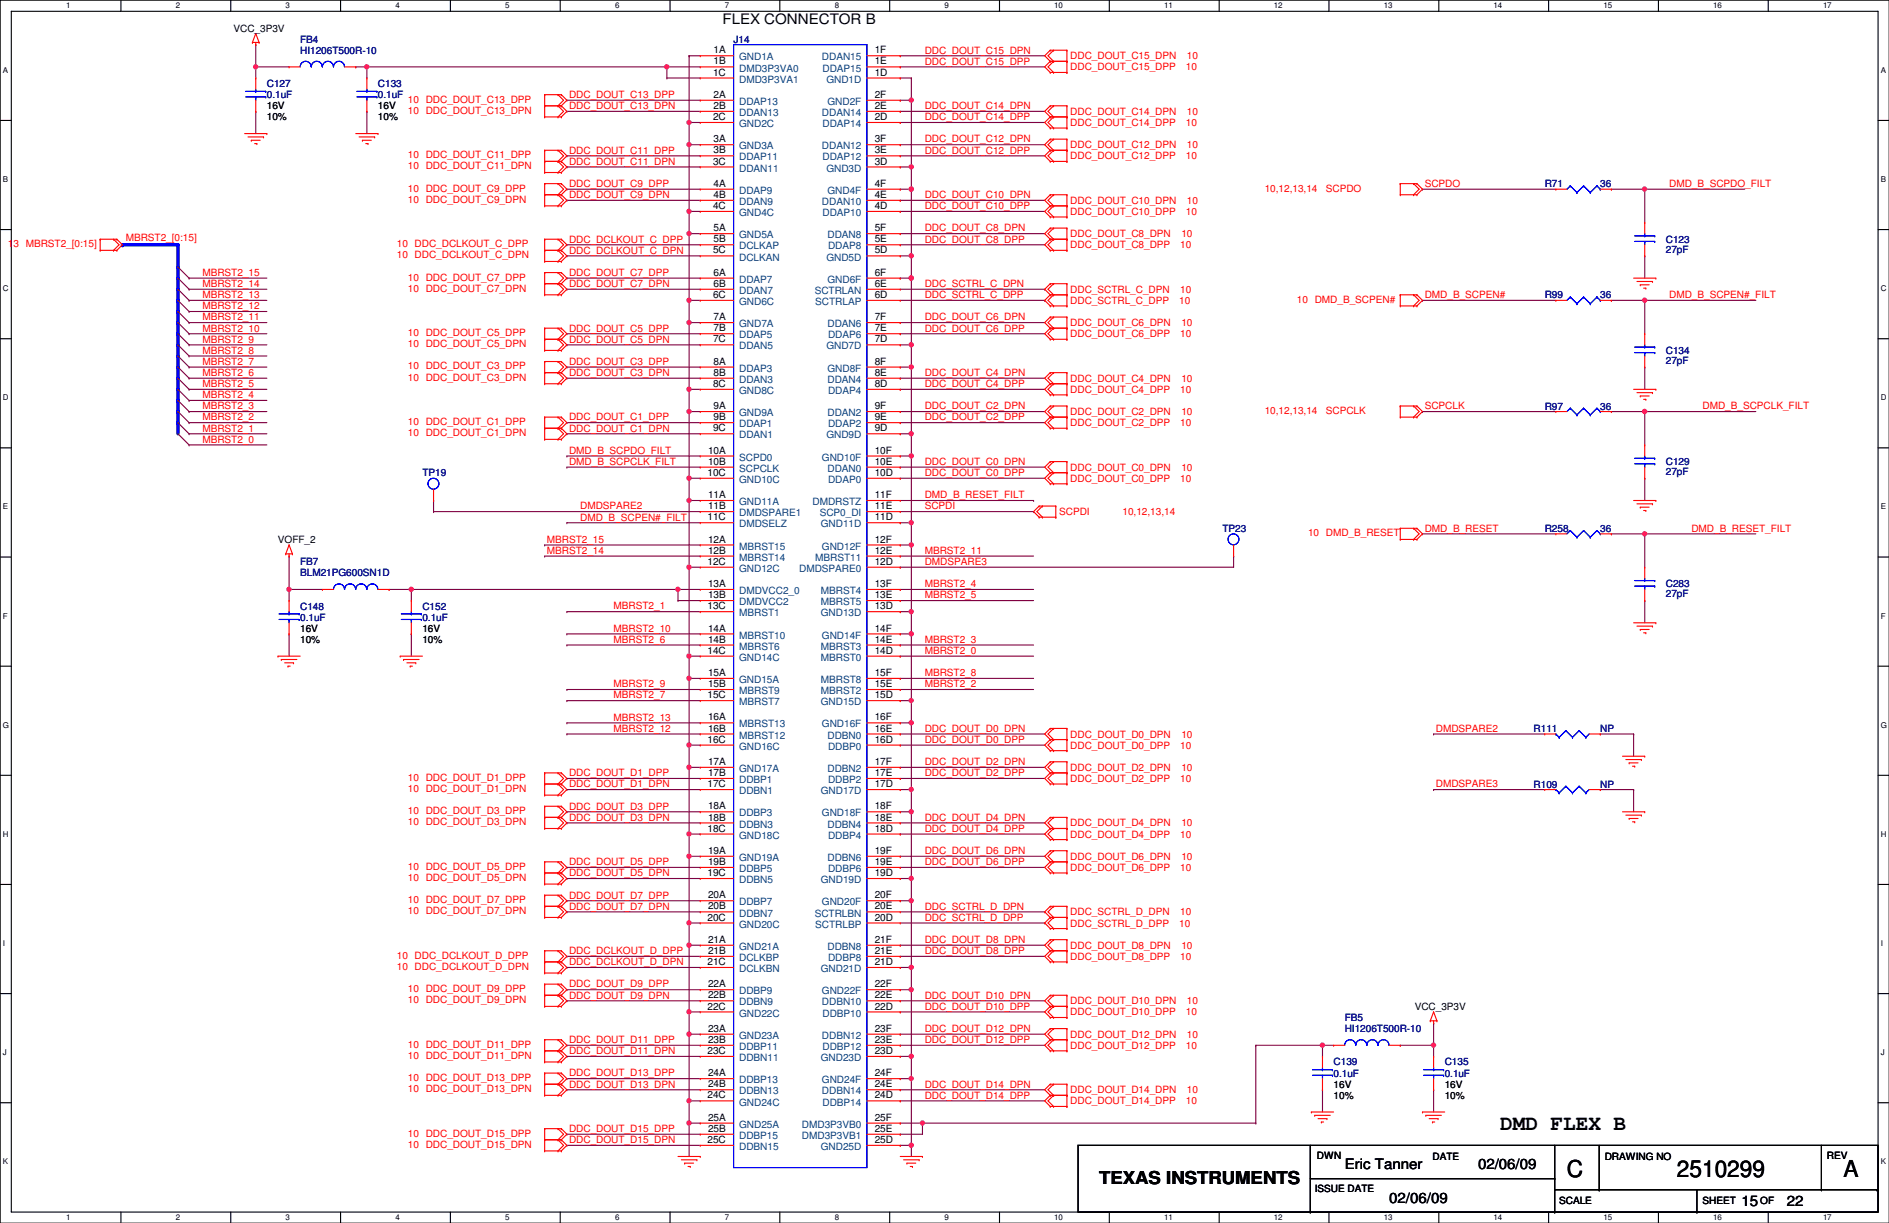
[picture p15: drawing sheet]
<svg xmlns="http://www.w3.org/2000/svg" width="432mm" height="279mm" viewBox="0 0 432 279" stroke-linecap="round" stroke-linejoin="round" font-family="sans-serif">
<defs><g id="words">
<g font-size="5.3">
<text x="358.2" y="269">C</text>
<text x="383.3" y="269">2510299</text>
<text x="421.4" y="269">A</text>
</g>
<text font-size="4.8" x="342.9" y="258.1">DMD FLEX B</text>
<text font-size="4.1" x="251.2" y="270.5">TEXAS INSTRUMENTS</text>
<g font-size="3.3">
<text x="165.1" y="5.5">FLEX CONNECTOR B</text>
<text x="307.4" y="267.2">Eric Tanner</text>
<text x="337.9" y="267.2">02/06/09</text>
<text x="317.5" y="274.8">02/06/09</text>
<text x="398.1" y="275.5">15</text>
<text x="408.5" y="275.5">22</text>
</g>
<g font-size="2.3">
<text x="53.4" y="7.2">VCC_3P3V</text>
<text x="163" y="17.3">1C</text>
<text x="163.1" y="12.2">1A</text>
<text x="163.1" y="14.7">1B</text>
<text x="199.9" y="12.2">1F</text>
<text x="199.9" y="17.3">1D</text>
<text x="199.9" y="14.7">1E</text>
<text x="163.1" y="22.4">2A</text>
<text x="199.9" y="22.4">2F</text>
<text x="61" y="27.5">10%</text>
<text x="61" y="25">16V</text>
<text x="86.4" y="27.5">10%</text>
<text x="86.4" y="25">16V</text>
<text x="163" y="27.4">2C</text>
<text x="163.1" y="24.9">2B</text>
<text x="199.9" y="24.9">2E</text>
<text x="199.9" y="27.4">2D</text>
<text x="163.1" y="32.5">3A</text>
<text x="163.1" y="35.1">3B</text>
<text x="199.9" y="32.5">3F</text>
<text x="199.9" y="35.1">3E</text>
<text x="163" y="37.6">3C</text>
<text x="199.9" y="37.6">3D</text>
<text x="163" y="47.8">4C</text>
<text x="163.1" y="42.7">4A</text>
<text x="163.1" y="45.2">4B</text>
<text x="199.9" y="42.7">4F</text>
<text x="199.9" y="45.2">4E</text>
<text x="199.9" y="47.8">4D</text>
<text x="163.1" y="52.8">5A</text>
<text x="199.9" y="52.8">5F</text>
<text x="163" y="57.9">5C</text>
<text x="163.1" y="55.4">5B</text>
<text x="199.9" y="55.4">5E</text>
<text x="199.9" y="57.9">5D</text>
<text x="163.1" y="63">6A</text>
<text x="163.1" y="65.5">6B</text>
<text x="199.9" y="63">6F</text>
<text x="199.9" y="65.5">6E</text>
<text x="163" y="68.1">6C</text>
<text x="199.9" y="68.1">6D</text>
<text x="163.1" y="73.2">7A</text>
<text x="163.1" y="75.7">7B</text>
<text x="199.9" y="73.2">7F</text>
<text x="199.9" y="75.7">7E</text>
<text x="163" y="78.2">7C</text>
<text x="163.1" y="83.3">8A</text>
<text x="199.9" y="78.2">7D</text>
<text x="199.9" y="83.3">8F</text>
<text x="163" y="88.4">8C</text>
<text x="163.1" y="85.9">8B</text>
<text x="199.9" y="85.9">8E</text>
<text x="199.9" y="88.4">8D</text>
<text x="163.1" y="93.5">9A</text>
<text x="199.9" y="93.5">9F</text>
<text x="163" y="98.6">9C</text>
<text x="163.1" y="96">9B</text>
<text x="199.9" y="96">9E</text>
<text x="199.9" y="98.6">9D</text>
<text x="161.8" y="103.6">10A</text>
<text x="161.8" y="106.2">10B</text>
<text x="199.9" y="103.6">10F</text>
<text x="199.9" y="106.2">10E</text>
<text x="161.7" y="108.7">10C</text>
<text x="161.8" y="113.8">11A</text>
<text x="199.9" y="108.7">10D</text>
<text x="199.9" y="113.8">11F</text>
<text x="161.7" y="118.9">11C</text>
<text x="161.8" y="116.3">11B</text>
<text x="199.9" y="116.3">11E</text>
<text x="199.9" y="118.9">11D</text>
<text x="63.5" y="124">VOFF_2</text>
<text x="161.8" y="124">12A</text>
<text x="199.9" y="124">12F</text>
<text x="161.7" y="129">12C</text>
<text x="161.8" y="126.5">12B</text>
<text x="199.9" y="126.5">12E</text>
<text x="199.9" y="129">12D</text>
<text x="161.8" y="134.1">13A</text>
<text x="161.8" y="136.7">13B</text>
<text x="199.9" y="134.1">13F</text>
<text x="199.9" y="136.7">13E</text>
<text x="161.7" y="139.2">13C</text>
<text x="199.9" y="139.2">13D</text>
<text x="68.6" y="146.9">10%</text>
<text x="68.6" y="144.4">16V</text>
<text x="96.6" y="146.9">10%</text>
<text x="96.6" y="144.4">16V</text>
<text x="161.7" y="149.4">14C</text>
<text x="161.8" y="144.3">14A</text>
<text x="161.8" y="146.8">14B</text>
<text x="199.9" y="144.3">14F</text>
<text x="199.9" y="146.8">14E</text>
<text x="199.9" y="149.4">14D</text>
<text x="161.8" y="154.4">15A</text>
<text x="199.9" y="154.4">15F</text>
<text x="161.7" y="159.5">15C</text>
<text x="161.8" y="157">15B</text>
<text x="199.9" y="157">15E</text>
<text x="199.9" y="159.5">15D</text>
<text x="161.8" y="164.6">16A</text>
<text x="161.8" y="167.1">16B</text>
<text x="199.9" y="164.6">16F</text>
<text x="199.9" y="167.1">16E</text>
<text x="161.7" y="169.7">16C</text>
<text x="199.9" y="169.7">16D</text>
<text x="161.7" y="179.8">17C</text>
<text x="161.8" y="174.8">17A</text>
<text x="161.8" y="177.3">17B</text>
<text x="199.9" y="174.8">17F</text>
<text x="199.9" y="177.3">17E</text>
<text x="199.9" y="179.8">17D</text>
<text x="161.8" y="184.9">18A</text>
<text x="199.9" y="184.9">18F</text>
<text x="161.7" y="190">18C</text>
<text x="161.8" y="187.5">18B</text>
<text x="199.9" y="187.5">18E</text>
<text x="199.9" y="190">18D</text>
<text x="161.8" y="195.1">19A</text>
<text x="161.8" y="197.6">19B</text>
<text x="199.9" y="195.1">19F</text>
<text x="199.9" y="197.6">19E</text>
<text x="161.7" y="200.2">19C</text>
<text x="199.9" y="200.2">19D</text>
<text x="161.8" y="205.2">20A</text>
<text x="161.8" y="207.8">20B</text>
<text x="199.9" y="205.2">20F</text>
<text x="199.9" y="207.8">20E</text>
<text x="161.7" y="210.3">20C</text>
<text x="161.8" y="215.4">21A</text>
<text x="199.9" y="210.3">20D</text>
<text x="199.9" y="215.4">21F</text>
<text x="161.7" y="220.5">21C</text>
<text x="161.8" y="217.9">21B</text>
<text x="199.9" y="217.9">21E</text>
<text x="199.9" y="220.5">21D</text>
<text x="161.8" y="225.6">22A</text>
<text x="199.9" y="225.6">22F</text>
<text x="161.7" y="230.6">22C</text>
<text x="161.8" y="228.1">22B</text>
<text x="199.9" y="228.1">22E</text>
<text x="199.9" y="230.6">22D</text>
<text x="323.4" y="230.7">VCC_3P3V</text>
<text x="161.8" y="235.7">23A</text>
<text x="161.8" y="238.3">23B</text>
<text x="199.9" y="235.7">23F</text>
<text x="199.9" y="238.3">23E</text>
<text x="161.7" y="240.8">23C</text>
<text x="161.8" y="245.9">24A</text>
<text x="199.9" y="240.8">23D</text>
<text x="199.9" y="245.9">24F</text>
<text x="161.7" y="251">24C</text>
<text x="161.8" y="248.4">24B</text>
<text x="199.9" y="248.4">24E</text>
<text x="199.9" y="251">24D</text>
<text x="304.8" y="251">10%</text>
<text x="304.8" y="248.5">16V</text>
<text x="330.2" y="251">10%</text>
<text x="330.2" y="248.5">16V</text>
<text x="161.8" y="256">25A</text>
<text x="199.9" y="256">25F</text>
<text x="161.7" y="261.1">25C</text>
<text x="161.8" y="258.6">25B</text>
<text x="199.9" y="258.6">25E</text>
<text x="199.9" y="261.1">25D</text>
<text x="301" y="264.8">DWN</text>
<text x="327.4" y="265">DATE</text>
<text x="366.8" y="265">DRAWING NO</text>
<text x="417.6" y="264.8">REV</text>
<text x="300.5" y="272.4">ISSUE DATE</text>
<text x="356.4" y="275.2">SCALE</text>
<text x="389.2" y="275.2">SHEET</text>
<text x="402.4" y="275.2">OF</text>
</g>
<g font-size="2.3" fill="#000080">
<text x="68.6" y="9.7">FB4</text>
<text x="167.7" y="9.7">J14</text>
<text x="68.6" y="12.3">HI1206T500R-10</text>
<text x="61" y="19.9">C127</text>
<text x="61" y="22.4">0.1uF</text>
<text x="86.4" y="19.9">C133</text>
<text x="86.4" y="22.4">0.1uF</text>
<text x="353.1" y="42.8">R71</text>
<text x="365.8" y="42.8">36</text>
<text x="380.8" y="55.5">C123</text>
<text x="380.8" y="57.7">27pF</text>
<text x="353.1" y="68.2">R99</text>
<text x="365.8" y="68.2">36</text>
<text x="380.8" y="80.9">C134</text>
<text x="380.8" y="83.1">27pF</text>
<text x="353.1" y="93.6">R97</text>
<text x="365.8" y="93.6">36</text>
<text x="380.8" y="106.3">C129</text>
<text x="96.6" y="108.8">TP19</text>
<text x="380.8" y="108.5">27pF</text>
<text x="279.4" y="121.5">TP23</text>
<text x="353.1" y="121.5">R258</text>
<text x="365.8" y="121.5">36</text>
<text x="68.6" y="129.1">FB7</text>
<text x="68.6" y="131.7">BLM21PG600SN1D</text>
<text x="380.8" y="134.2">C283</text>
<text x="380.8" y="136.5">27pF</text>
<text x="68.6" y="139.3">C148</text>
<text x="68.6" y="141.8">0.1uF</text>
<text x="96.6" y="139.3">C152</text>
<text x="96.6" y="141.8">0.1uF</text>
<text x="350.6" y="167.2">R111</text>
<text x="365.8" y="167.2">NP</text>
<text x="350.6" y="179.9">R109</text>
<text x="365.8" y="179.9">NP</text>
<text x="307.4" y="233.3">FB5</text>
<text x="307.4" y="235.8">HI1206T500R-10</text>
<text x="304.8" y="243.4">C139</text>
<text x="304.8" y="246">0.1uF</text>
<text x="330.2" y="243.4">C135</text>
<text x="330.2" y="246">0.1uF</text>
</g>
<g font-size="2.3" fill="#004080">
<text x="169" y="13.8">GND1A</text>
<text x="169" y="16.3">DMD3P3VA0</text>
<text x="187.9" y="13.8">DDAN15</text>
<text x="188" y="16.3">DDAP15</text>
<text x="169" y="18.9">DMD3P3VA1</text>
<text x="169" y="24">DDAP13</text>
<text x="188.9" y="18.9">GND1D</text>
<text x="189.1" y="24">GND2F</text>
<text x="169" y="26.5">DDAN13</text>
<text x="169" y="29">GND2C</text>
<text x="187.9" y="26.5">DDAN14</text>
<text x="188" y="29">DDAP14</text>
<text x="169" y="34.1">GND3A</text>
<text x="187.9" y="34.1">DDAN12</text>
<text x="169" y="36.7">DDAP11</text>
<text x="169" y="39.2">DDAN11</text>
<text x="188" y="36.7">DDAP12</text>
<text x="188.9" y="39.2">GND3D</text>
<text x="169" y="44.3">DDAP9</text>
<text x="169" y="46.8">DDAN9</text>
<text x="187.9" y="46.8">DDAN10</text>
<text x="189.1" y="44.3">GND4F</text>
<text x="169" y="49.4">GND4C</text>
<text x="188" y="49.4">DDAP10</text>
<text x="169" y="54.4">GND5A</text>
<text x="169" y="57">DCLKAP</text>
<text x="169" y="59.5">DCLKAN</text>
<text x="188.9" y="59.5">GND5D</text>
<text x="189.1" y="54.4">DDAN8</text>
<text x="189.3" y="57">DDAP8</text>
<text x="169" y="64.6">DDAP7</text>
<text x="189.1" y="64.6">GND6F</text>
<text x="169" y="67.1">DDAN7</text>
<text x="169" y="69.7">GND6C</text>
<text x="186.2" y="67.1">SCTRLAN</text>
<text x="186.4" y="69.7">SCTRLAP</text>
<text x="169" y="74.8">GND7A</text>
<text x="169" y="77.3">DDAP5</text>
<text x="189.1" y="74.8">DDAN6</text>
<text x="189.3" y="77.3">DDAP6</text>
<text x="169" y="79.8">DDAN5</text>
<text x="188.9" y="79.8">GND7D</text>
<text x="169" y="84.9">DDAP3</text>
<text x="169" y="87.5">DDAN3</text>
<text x="189.1" y="84.9">GND8F</text>
<text x="189.1" y="87.5">DDAN4</text>
<text x="169" y="90">GND8C</text>
<text x="169" y="95.1">GND9A</text>
<text x="189.1" y="95.1">DDAN2</text>
<text x="189.3" y="90">DDAP4</text>
<text x="169" y="97.6">DDAP1</text>
<text x="169" y="100.2">DDAN1</text>
<text x="188.9" y="100.2">GND9D</text>
<text x="189.3" y="97.6">DDAP2</text>
<text x="169" y="105.2">SCPD0</text>
<text x="169" y="107.8">SCPCLK</text>
<text x="187.9" y="105.2">GND10F</text>
<text x="189.1" y="107.8">DDAN0</text>
<text x="169" y="110.3">GND10C</text>
<text x="189.3" y="110.3">DDAP0</text>
<text x="169" y="115.4">GND11A</text>
<text x="169" y="117.9">DMDSPARE1</text>
<text x="185.7" y="115.4">DMDRSTZ</text>
<text x="187.4" y="117.9">SCP0_DI</text>
<text x="169" y="120.5">DMDSELZ</text>
<text x="169" y="125.6">MBRST15</text>
<text x="187.6" y="120.5">GND11D</text>
<text x="187.9" y="125.6">GND12F</text>
<text x="169" y="128.1">MBRST14</text>
<text x="169" y="130.6">GND12C</text>
<text x="182.7" y="130.6">DMDSPARE0</text>
<text x="186.4" y="128.1">MBRST11</text>
<text x="169" y="135.7">DMDVCC2_0</text>
<text x="187.6" y="135.7">MBRST4</text>
<text x="169" y="138.3">DMDVCC2</text>
<text x="169" y="140.8">MBRST1</text>
<text x="187.6" y="138.3">MBRST5</text>
<text x="187.6" y="140.8">GND13D</text>
<text x="169" y="145.9">MBRST10</text>
<text x="169" y="148.4">MBRST6</text>
<text x="187.6" y="148.4">MBRST3</text>
<text x="187.9" y="145.9">GND14F</text>
<text x="169" y="151">GND14C</text>
<text x="187.6" y="151">MBRST0</text>
<text x="169" y="156">GND15A</text>
<text x="169" y="158.6">MBRST9</text>
<text x="169" y="161.1">MBRST7</text>
<text x="187.6" y="156">MBRST8</text>
<text x="187.6" y="158.6">MBRST2</text>
<text x="187.6" y="161.1">GND15D</text>
<text x="169" y="166.2">MBRST13</text>
<text x="187.9" y="166.2">GND16F</text>
<text x="169" y="168.7">MBRST12</text>
<text x="169" y="171.3">GND16C</text>
<text x="189.1" y="168.7">DDBN0</text>
<text x="189.3" y="171.3">DDBP0</text>
<text x="169" y="176.4">GND17A</text>
<text x="169" y="178.9">DDBP1</text>
<text x="189.1" y="176.4">DDBN2</text>
<text x="189.3" y="178.9">DDBP2</text>
<text x="169" y="181.4">DDBN1</text>
<text x="187.6" y="181.4">GND17D</text>
<text x="169" y="186.5">DDBP3</text>
<text x="169" y="189.1">DDBN3</text>
<text x="169" y="191.6">GND18C</text>
<text x="187.9" y="186.5">GND18F</text>
<text x="189.1" y="189.1">DDBN4</text>
<text x="189.3" y="191.6">DDBP4</text>
<text x="169" y="196.7">GND19A</text>
<text x="189.1" y="196.7">DDBN6</text>
<text x="169" y="199.2">DDBP5</text>
<text x="169" y="201.8">DDBN5</text>
<text x="187.6" y="201.8">GND19D</text>
<text x="189.3" y="199.2">DDBP6</text>
<text x="169" y="206.8">DDBP7</text>
<text x="169" y="209.4">DDBN7</text>
<text x="186.2" y="209.4">SCTRLBN</text>
<text x="187.9" y="206.8">GND20F</text>
<text x="169" y="211.9">GND20C</text>
<text x="186.4" y="211.9">SCTRLBP</text>
<text x="169" y="217">GND21A</text>
<text x="169" y="219.5">DCLKBP</text>
<text x="189.1" y="217">DDBN8</text>
<text x="189.3" y="219.5">DDBP8</text>
<text x="169" y="222.1">DCLKBN</text>
<text x="169" y="227.2">DDBP9</text>
<text x="187.6" y="222.1">GND21D</text>
<text x="187.9" y="227.2">GND22F</text>
<text x="169" y="229.7">DDBN9</text>
<text x="169" y="232.2">GND22C</text>
<text x="187.9" y="229.7">DDBN10</text>
<text x="188" y="232.2">DDBP10</text>
<text x="169" y="237.3">GND23A</text>
<text x="169" y="239.9">DDBP11</text>
<text x="187.9" y="237.3">DDBN12</text>
<text x="188" y="239.9">DDBP12</text>
<text x="169" y="242.4">DDBN11</text>
<text x="187.6" y="242.4">GND23D</text>
<text x="169" y="247.5">DDBP13</text>
<text x="169" y="250">DDBN13</text>
<text x="187.9" y="247.5">GND24F</text>
<text x="187.9" y="250">DDBN14</text>
<text x="169" y="252.6">GND24C</text>
<text x="169" y="257.6">GND25A</text>
<text x="183.3" y="257.6">DMD3P3VB0</text>
<text x="188" y="252.6">DDBP14</text>
<text x="169" y="260.2">DDBP15</text>
<text x="169" y="262.7">DDBN15</text>
<text x="183.3" y="260.2">DMD3P3VB1</text>
<text x="187.6" y="262.7">GND25D</text>
</g>
<g font-size="2.3" fill="#f00">
<text x="211.4" y="12.2">DDC_DOUT_C15_DPN</text>
<text x="211.4" y="14.8">DDC_DOUT_C15_DPP</text>
<text x="244.6" y="13.5">DDC_DOUT_C15_DPN</text>
<text x="244.6" y="16.1">DDC_DOUT_C15_DPP</text>
<text x="271.1" y="16.1">10</text>
<text x="271.3" y="13.5">10</text>
<text x="93.3" y="23.5">10 DDC_DOUT_C13_DPP</text>
<text x="130.1" y="22.4">DDC_DOUT_C13_DPP</text>
<text x="93.3" y="26">10 DDC_DOUT_C13_DPN</text>
<text x="130.1" y="24.9">DDC_DOUT_C13_DPN</text>
<text x="211.4" y="27.5">DDC_DOUT_C14_DPP</text>
<text x="211.4" y="24.9">DDC_DOUT_C14_DPN</text>
<text x="244.6" y="26.2">DDC_DOUT_C14_DPN</text>
<text x="244.6" y="28.8">DDC_DOUT_C14_DPP</text>
<text x="271.1" y="28.8">10</text>
<text x="271.3" y="26.2">10</text>
<text x="130.1" y="35.1">DDC_DOUT_C11_DPP</text>
<text x="211.4" y="35.1">DDC_DOUT_C12_DPP</text>
<text x="211.4" y="32.6">DDC_DOUT_C12_DPN</text>
<text x="244.6" y="33.9">DDC_DOUT_C12_DPN</text>
<text x="271.3" y="33.9">10</text>
<text x="93.3" y="36.2">10 DDC_DOUT_C11_DPP</text>
<text x="93.3" y="38.7">10 DDC_DOUT_C11_DPN</text>
<text x="130.1" y="37.6">DDC_DOUT_C11_DPN</text>
<text x="244.6" y="36.4">DDC_DOUT_C12_DPP</text>
<text x="271.1" y="36.4">10</text>
<text x="93.3" y="43.8">10 DDC_DOUT_C9_DPP</text>
<text x="93.3" y="46.3">10 DDC_DOUT_C9_DPN</text>
<text x="130.1" y="42.7">DDC_DOUT_C9_DPP</text>
<text x="130.1" y="45.3">DDC_DOUT_C9_DPN</text>
<text x="211.4" y="47.8">DDC_DOUT_C10_DPP</text>
<text x="211.4" y="45.3">DDC_DOUT_C10_DPN</text>
<text x="244.6" y="46.6">DDC_DOUT_C10_DPN</text>
<text x="271.3" y="46.6">10</text>
<text x="289.1" y="43.8">10,12,13,14</text>
<text x="303.1" y="43.8">SCPDO</text>
<text x="325.7" y="42.7">SCPDO</text>
<text x="381.6" y="42.7">DMD_B_SCPDO_FILT</text>
<text x="211.4" y="52.9">DDC_DOUT_C8_DPN</text>
<text x="244.6" y="49.1">DDC_DOUT_C10_DPP</text>
<text x="271.1" y="49.1">10</text>
<text x="1.8" y="56.5">13 MBRST2_[0:15]</text>
<text x="28.7" y="55.2">MBRST2_[0:15]</text>
<text x="90.7" y="59">10 DDC_DCLKOUT_C_DPN</text>
<text x="90.7" y="56.5">10 DDC_DCLKOUT_C_DPP</text>
<text x="130.1" y="58">DDC_DCLKOUT_C_DPN</text>
<text x="130.1" y="55.4">DDC_DCLKOUT_C_DPP</text>
<text x="211.4" y="55.4">DDC_DOUT_C8_DPP</text>
<text x="244.6" y="56.7">DDC_DOUT_C8_DPP</text>
<text x="244.6" y="54.2">DDC_DOUT_C8_DPN</text>
<text x="269.8" y="56.7">10</text>
<text x="270" y="54.2">10</text>
<text x="46.3" y="63">MBRST2_15</text>
<text x="46.3" y="65.6">MBRST2_14</text>
<text x="93.3" y="64.1">10 DDC_DOUT_C7_DPP</text>
<text x="130.1" y="65.6">DDC_DOUT_C7_DPN</text>
<text x="130.1" y="63">DDC_DOUT_C7_DPP</text>
<text x="211.4" y="65.6">DDC_SCTRL_C_DPN</text>
<text x="46.3" y="70.7">MBRST2_12</text>
<text x="46.3" y="68.1">MBRST2_13</text>
<text x="93.3" y="66.6">10 DDC_DOUT_C7_DPN</text>
<text x="211.4" y="68.1">DDC_SCTRL_C_DPP</text>
<text x="244.6" y="69.4">DDC_SCTRL_C_DPP</text>
<text x="244.6" y="66.9">DDC_SCTRL_C_DPN</text>
<text x="269.5" y="69.4">10</text>
<text x="269.8" y="66.9">10</text>
<text x="296.5" y="69.2">10 DMD_B_SCPEN#</text>
<text x="325.7" y="68.1">DMD_B_SCPEN#</text>
<text x="381.6" y="68.1">DMD_B_SCPEN#_FILT</text>
<text x="46.3" y="73.2">MBRST2_11</text>
<text x="46.3" y="75.7">MBRST2_10</text>
<text x="93.3" y="76.8">10 DDC_DOUT_C5_DPP</text>
<text x="130.1" y="75.7">DDC_DOUT_C5_DPP</text>
<text x="211.4" y="75.7">DDC_DOUT_C6_DPP</text>
<text x="211.4" y="73.2">DDC_DOUT_C6_DPN</text>
<text x="244.6" y="77">DDC_DOUT_C6_DPP</text>
<text x="244.6" y="74.5">DDC_DOUT_C6_DPN</text>
<text x="269.8" y="77">10</text>
<text x="270" y="74.5">10</text>
<text x="46.3" y="80.8">MBRST2_8</text>
<text x="46.3" y="78.3">MBRST2_9</text>
<text x="46.3" y="83.4">MBRST2_7</text>
<text x="93.3" y="79.3">10 DDC_DOUT_C5_DPN</text>
<text x="130.1" y="83.4">DDC_DOUT_C3_DPP</text>
<text x="130.1" y="78.3">DDC_DOUT_C5_DPN</text>
<text x="46.3" y="85.9">MBRST2_6</text>
<text x="46.3" y="88.4">MBRST2_5</text>
<text x="93.3" y="84.4">10 DDC_DOUT_C3_DPP</text>
<text x="93.3" y="87">10 DDC_DOUT_C3_DPN</text>
<text x="130.1" y="85.9">DDC_DOUT_C3_DPN</text>
<text x="211.4" y="88.4">DDC_DOUT_C4_DPP</text>
<text x="211.4" y="85.9">DDC_DOUT_C4_DPN</text>
<text x="244.6" y="89.7">DDC_DOUT_C4_DPP</text>
<text x="244.6" y="87.2">DDC_DOUT_C4_DPN</text>
<text x="269.8" y="89.7">10</text>
<text x="270" y="87.2">10</text>
<text x="46.3" y="91">MBRST2_4</text>
<text x="46.3" y="93.5">MBRST2_3</text>
<text x="211.4" y="93.5">DDC_DOUT_C2_DPN</text>
<text x="244.6" y="94.8">DDC_DOUT_C2_DPN</text>
<text x="270" y="94.8">10</text>
<text x="289.1" y="94.6">10,12,13,14</text>
<text x="303.1" y="94.6">SCPCLK</text>
<text x="325.7" y="93.5">SCPCLK</text>
<text x="389.2" y="93.5">DMD_B_SCPCLK_FILT</text>
<text x="46.3" y="101.1">MBRST2_0</text>
<text x="46.3" y="98.6">MBRST2_1</text>
<text x="46.3" y="96.1">MBRST2_2</text>
<text x="93.3" y="97.1">10 DDC_DOUT_C1_DPP</text>
<text x="93.3" y="99.7">10 DDC_DOUT_C1_DPN</text>
<text x="130.1" y="98.6">DDC_DOUT_C1_DPN</text>
<text x="130.1" y="96.1">DDC_DOUT_C1_DPP</text>
<text x="211.4" y="96.1">DDC_DOUT_C2_DPP</text>
<text x="244.6" y="97.4">DDC_DOUT_C2_DPP</text>
<text x="269.8" y="97.4">10</text>
<text x="130.1" y="103.7">DMD_B_SCPDO_FILT</text>
<text x="130.1" y="106.2">DMD_B_SCPCLK_FILT</text>
<text x="211.4" y="106.2">DDC_DOUT_C0_DPN</text>
<text x="244.6" y="107.5">DDC_DOUT_C0_DPN</text>
<text x="270" y="107.5">10</text>
<text x="211.4" y="108.8">DDC_DOUT_C0_DPP</text>
<text x="211.4" y="113.8">DMD_B_RESET_FILT</text>
<text x="244.6" y="110.1">DDC_DOUT_C0_DPP</text>
<text x="269.8" y="110.1">10</text>
<text x="132.6" y="116.4">DMDSPARE2</text>
<text x="132.6" y="118.9">DMD_B_SCPEN#_FILT</text>
<text x="211.4" y="116.4">SCPDI</text>
<text x="242.1" y="117.7">SCPDI</text>
<text x="256.6" y="117.7">10,12,13,14</text>
<text x="125" y="124">MBRST2_15</text>
<text x="299" y="122.5">10 DMD_B_RESET</text>
<text x="325.7" y="121.5">DMD_B_RESET</text>
<text x="386.6" y="121.5">DMD_B_RESET_FILT</text>
<text x="125" y="126.5">MBRST2_14</text>
<text x="211.4" y="129.1">DMDSPARE3</text>
<text x="211.4" y="126.5">MBRST2_11</text>
<text x="211.4" y="136.7">MBRST2_5</text>
<text x="211.4" y="134.2">MBRST2_4</text>
<text x="140.3" y="139.2">MBRST2_1</text>
<text x="140.3" y="144.3">MBRST2_10</text>
<text x="140.3" y="146.9">MBRST2_6</text>
<text x="211.4" y="149.4">MBRST2_0</text>
<text x="211.4" y="146.9">MBRST2_3</text>
<text x="211.4" y="154.5">MBRST2_8</text>
<text x="140.3" y="157">MBRST2_9</text>
<text x="140.3" y="159.6">MBRST2_7</text>
<text x="211.4" y="157">MBRST2_2</text>
<text x="140.3" y="164.6">MBRST2_13</text>
<text x="140.3" y="167.2">MBRST2_12</text>
<text x="211.4" y="167.2">DDC_DOUT_D0_DPN</text>
<text x="328.2" y="167.2">DMDSPARE2</text>
<text x="211.4" y="169.7">DDC_DOUT_D0_DPP</text>
<text x="244.6" y="171">DDC_DOUT_D0_DPP</text>
<text x="244.6" y="168.5">DDC_DOUT_D0_DPN</text>
<text x="269.8" y="171">10</text>
<text x="270" y="168.5">10</text>
<text x="93.3" y="178.4">10 DDC_DOUT_D1_DPP</text>
<text x="130.1" y="177.3">DDC_DOUT_D1_DPP</text>
<text x="130.1" y="179.9">DDC_DOUT_D1_DPN</text>
<text x="211.4" y="174.8">DDC_DOUT_D2_DPN</text>
<text x="211.4" y="177.3">DDC_DOUT_D2_DPP</text>
<text x="244.6" y="178.6">DDC_DOUT_D2_DPP</text>
<text x="244.6" y="176.1">DDC_DOUT_D2_DPN</text>
<text x="269.8" y="178.6">10</text>
<text x="270" y="176.1">10</text>
<text x="328.2" y="179.9">DMDSPARE3</text>
<text x="93.3" y="180.9">10 DDC_DOUT_D1_DPN</text>
<text x="130.1" y="185">DDC_DOUT_D3_DPP</text>
<text x="93.3" y="188.6">10 DDC_DOUT_D3_DPN</text>
<text x="93.3" y="186">10 DDC_DOUT_D3_DPP</text>
<text x="130.1" y="187.5">DDC_DOUT_D3_DPN</text>
<text x="211.4" y="190">DDC_DOUT_D4_DPP</text>
<text x="211.4" y="187.5">DDC_DOUT_D4_DPN</text>
<text x="244.6" y="191.3">DDC_DOUT_D4_DPP</text>
<text x="244.6" y="188.8">DDC_DOUT_D4_DPN</text>
<text x="269.8" y="191.3">10</text>
<text x="270" y="188.8">10</text>
<text x="130.1" y="197.7">DDC_DOUT_D5_DPP</text>
<text x="211.4" y="197.7">DDC_DOUT_D6_DPP</text>
<text x="211.4" y="195.1">DDC_DOUT_D6_DPN</text>
<text x="244.6" y="196.4">DDC_DOUT_D6_DPN</text>
<text x="270" y="196.4">10</text>
<text x="93.3" y="198.7">10 DDC_DOUT_D5_DPP</text>
<text x="93.3" y="201.3">10 DDC_DOUT_D5_DPN</text>
<text x="130.1" y="200.2">DDC_DOUT_D5_DPN</text>
<text x="244.6" y="199">DDC_DOUT_D6_DPP</text>
<text x="269.8" y="199">10</text>
<text x="93.3" y="206.3">10 DDC_DOUT_D7_DPP</text>
<text x="93.3" y="208.9">10 DDC_DOUT_D7_DPN</text>
<text x="130.1" y="205.3">DDC_DOUT_D7_DPP</text>
<text x="130.1" y="207.8">DDC_DOUT_D7_DPN</text>
<text x="211.4" y="207.8">DDC_SCTRL_D_DPN</text>
<text x="244.6" y="209.1">DDC_SCTRL_D_DPN</text>
<text x="269.8" y="209.1">10</text>
<text x="211.4" y="210.4">DDC_SCTRL_D_DPP</text>
<text x="211.4" y="215.4">DDC_DOUT_D8_DPN</text>
<text x="244.6" y="211.7">DDC_SCTRL_D_DPP</text>
<text x="269.5" y="211.7">10</text>
<text x="90.7" y="219">10 DDC_DCLKOUT_D_DPP</text>
<text x="90.7" y="221.6">10 DDC_DCLKOUT_D_DPN</text>
<text x="130.1" y="220.5">DDC_DCLKOUT_D_DPN</text>
<text x="130.1" y="218">DDC_DCLKOUT_D_DPP</text>
<text x="211.4" y="218">DDC_DOUT_D8_DPP</text>
<text x="244.6" y="219.3">DDC_DOUT_D8_DPP</text>
<text x="244.6" y="216.7">DDC_DOUT_D8_DPN</text>
<text x="269.8" y="219.3">10</text>
<text x="270" y="216.7">10</text>
<text x="93.3" y="226.7">10 DDC_DOUT_D9_DPP</text>
<text x="130.1" y="225.6">DDC_DOUT_D9_DPP</text>
<text x="93.3" y="229.2">10 DDC_DOUT_D9_DPN</text>
<text x="130.1" y="228.1">DDC_DOUT_D9_DPN</text>
<text x="211.4" y="228.1">DDC_DOUT_D10_DPN</text>
<text x="211.4" y="230.7">DDC_DOUT_D10_DPP</text>
<text x="244.6" y="229.4">DDC_DOUT_D10_DPN</text>
<text x="244.6" y="232">DDC_DOUT_D10_DPP</text>
<text x="271.1" y="232">10</text>
<text x="271.3" y="229.4">10</text>
<text x="93.3" y="239.4">10 DDC_DOUT_D11_DPP</text>
<text x="130.1" y="238.3">DDC_DOUT_D11_DPP</text>
<text x="211.4" y="235.8">DDC_DOUT_D12_DPN</text>
<text x="211.4" y="238.3">DDC_DOUT_D12_DPP</text>
<text x="244.6" y="239.6">DDC_DOUT_D12_DPP</text>
<text x="244.6" y="237.1">DDC_DOUT_D12_DPN</text>
<text x="271.1" y="239.6">10</text>
<text x="271.3" y="237.1">10</text>
<text x="93.3" y="241.9">10 DDC_DOUT_D11_DPN</text>
<text x="130.1" y="240.8">DDC_DOUT_D11_DPN</text>
<text x="130.1" y="245.9">DDC_DOUT_D13_DPP</text>
<text x="93.3" y="247">10 DDC_DOUT_D13_DPP</text>
<text x="93.3" y="249.5">10 DDC_DOUT_D13_DPN</text>
<text x="130.1" y="248.5">DDC_DOUT_D13_DPN</text>
<text x="211.4" y="251">DDC_DOUT_D14_DPP</text>
<text x="211.4" y="248.5">DDC_DOUT_D14_DPN</text>
<text x="244.6" y="249.8">DDC_DOUT_D14_DPN</text>
<text x="271.3" y="249.8">10</text>
<text x="244.6" y="252.3">DDC_DOUT_D14_DPP</text>
<text x="271.1" y="252.3">10</text>
<text x="93.3" y="259.7">10 DDC_DOUT_D15_DPP</text>
<text x="93.3" y="262.2">10 DDC_DOUT_D15_DPN</text>
<text x="130.1" y="258.6">DDC_DOUT_D15_DPP</text>
<text x="130.1" y="261.2">DDC_DOUT_D15_DPN</text>
</g>
<g font-size="1.8">
<text x="15.1" y="1.9">1</text>
<text x="40.2" y="1.9">2</text>
<text x="65.3" y="1.9">3</text>
<text x="90.4" y="1.9">4</text>
<text x="115.5" y="1.9">5</text>
<text x="140.6" y="1.9">6</text>
<text x="165.7" y="1.9">7</text>
<text x="190.8" y="1.9">8</text>
<text x="215.9" y="1.9">9</text>
<text x="241" y="1.9">10</text>
<text x="266.1" y="1.9">11</text>
<text x="291.2" y="1.9">12</text>
<text x="316.3" y="1.9">13</text>
<text x="341.4" y="1.9">14</text>
<text x="366.5" y="1.9">15</text>
<text x="391.6" y="1.9">16</text>
<text x="416.7" y="1.9">17</text>
<text x=".7" y="16.6">A</text>
<text x="429.9" y="16.6">A</text>
<text x=".7" y="41.6">B</text>
<text x="429.9" y="41.6">B</text>
<text x=".7" y="66.5">C</text>
<text x="429.9" y="66.5">C</text>
<text x=".7" y="91.4">D</text>
<text x="429.9" y="91.4">D</text>
<text x=".7" y="116.4">E</text>
<text x="429.9" y="116.4">E</text>
<text x=".7" y="141.3">F</text>
<text x="429.9" y="141.3">F</text>
<text x=".7" y="166.2">G</text>
<text x="429.9" y="166.2">G</text>
<text x=".7" y="191.2">H</text>
<text x="429.9" y="191.2">H</text>
<text x=".7" y="216.1">I</text>
<text x="429.9" y="216.1">I</text>
<text x=".7" y="241">J</text>
<text x="429.9" y="241">J</text>
<text x=".7" y="266">K</text>
<text x="429.9" y="266">K</text>
<text x="15.1" y="278.8">1</text>
<text x="40.2" y="278.8">2</text>
<text x="65.3" y="278.8">3</text>
<text x="90.4" y="278.8">4</text>
<text x="115.5" y="278.8">5</text>
<text x="140.6" y="278.8">6</text>
<text x="165.7" y="278.8">7</text>
<text x="190.8" y="278.8">8</text>
<text x="215.9" y="278.8">9</text>
<text x="241" y="278.8">10</text>
<text x="266.1" y="278.8">11</text>
<text x="291.2" y="278.8">12</text>
<text x="316.3" y="278.8">13</text>
<text x="341.4" y="278.8">14</text>
<text x="366.5" y="278.8">15</text>
<text x="391.6" y="278.8">16</text>
<text x="416.7" y="278.8">17</text>
</g>
</g></defs>
<path d="M0 0h431.8v279.4h-431.8zM2.6 2.6h426.7v274.3h-426.7z" fill="none" stroke="#000" stroke-width=".25"/>
<g fill="#fff">
<path d="M15.1 .3h1v2h-1z"/>
<path d="M15.1 277.2h1v1.9h-1z"/>
</g>
<path d="M27.6 0v2.6M27.6 276.9v2.5" fill="none" stroke="#000" stroke-width=".25"/>
<g fill="#fff">
<path d="M40.2 .3h.9v2h-.9z"/>
<path d="M40.2 277.2h.9v1.9h-.9z"/>
</g>
<path d="M52.7 0v2.6M52.7 276.9v2.5" fill="none" stroke="#000" stroke-width=".25"/>
<g fill="#fff">
<path d="M65.3 .3h1v2h-1z"/>
<path d="M65.3 277.2h1v1.9h-1z"/>
</g>
<path d="M77.9 0v2.6M77.9 276.9v2.5" fill="none" stroke="#000" stroke-width=".25"/>
<g fill="#fff">
<path d="M90.4 .3h1v2h-1z"/>
<path d="M90.4 277.2h1v1.9h-1z"/>
</g>
<path d="M103 0v2.6M103 276.9v2.5" fill="none" stroke="#000" stroke-width=".25"/>
<g fill="#fff">
<path d="M115.5 .3h1v2h-1z"/>
<path d="M115.5 277.2h1v1.9h-1z"/>
</g>
<path d="M128.1 0v2.6M128.1 276.9v2.5" fill="none" stroke="#000" stroke-width=".25"/>
<g fill="#fff">
<path d="M140.6 .3h1v2h-1z"/>
<path d="M140.6 277.2h1v1.9h-1z"/>
</g>
<path d="M153.2 0v2.6M153.2 276.9v2.5" fill="none" stroke="#000" stroke-width=".25"/>
<g fill="#fff">
<path d="M165.7 .3h1v2h-1z"/>
<path d="M165.7 277.2h1v1.9h-1z"/>
</g>
<path d="M178.3 0v2.6M178.3 276.9v2.5" fill="none" stroke="#000" stroke-width=".25"/>
<g fill="#fff">
<path d="M190.8 .3h1v2h-1z"/>
<path d="M190.8 277.2h1v1.9h-1z"/>
</g>
<path d="M203.4 0v2.6M203.4 276.9v2.5" fill="none" stroke="#000" stroke-width=".25"/>
<g fill="#fff">
<path d="M215.9 .3h1v2h-1z"/>
<path d="M215.9 277.2h1v1.9h-1z"/>
</g>
<path d="M228.5 0v2.6M228.5 276.9v2.5" fill="none" stroke="#000" stroke-width=".25"/>
<g fill="#fff">
<path d="M241 .3h2v2h-2z"/>
<path d="M241 277.2h2v1.9h-2z"/>
</g>
<path d="M253.6 0v2.6M253.6 276.9v2.5" fill="none" stroke="#000" stroke-width=".25"/>
<g fill="#fff">
<path d="M266.1 .3h2v2h-2z"/>
<path d="M266.1 277.2h2v1.9h-2z"/>
</g>
<path d="M278.7 0v2.6M278.7 276.9v2.5" fill="none" stroke="#000" stroke-width=".25"/>
<g fill="#fff">
<path d="M291.2 .3h2v2h-2z"/>
<path d="M291.2 277.2h2v1.9h-2z"/>
</g>
<path d="M303.8 0v2.6M303.8 276.9v2.5" fill="none" stroke="#000" stroke-width=".25"/>
<g fill="#fff">
<path d="M316.3 .3h2v2h-2z"/>
<path d="M316.3 277.2h2v1.9h-2z"/>
</g>
<path d="M328.9 0v2.6M328.9 276.9v2.5" fill="none" stroke="#000" stroke-width=".25"/>
<g fill="#fff">
<path d="M341.4 .3h2v2h-2z"/>
<path d="M341.4 277.2h2v1.9h-2z"/>
</g>
<path d="M354 0v2.6M354 276.9v2.5" fill="none" stroke="#000" stroke-width=".25"/>
<g fill="#fff">
<path d="M366.5 .3h2v2h-2z"/>
<path d="M366.5 277.2h2v1.9h-2z"/>
</g>
<path d="M379.1 0v2.6M379.1 276.9v2.5" fill="none" stroke="#000" stroke-width=".25"/>
<g fill="#fff">
<path d="M391.6 .3h2v2h-2z"/>
<path d="M391.6 277.2h2v1.9h-2z"/>
</g>
<path d="M404.2 0v2.6M404.2 276.9v2.5" fill="none" stroke="#000" stroke-width=".25"/>
<g fill="#fff">
<path d="M416.7 .3h2v2h-2z"/>
<path d="M416.7 277.2h2v1.9h-2z"/>
<path d="M.7 15h1.2v2h-1.2z"/>
<path d="M429.9 15h1.2v2h-1.2z"/>
<path d="M.7 40h1.2v2h-1.2z"/>
<path d="M429.9 40h1.2v2h-1.2z"/>
</g>
<path d="M0 27.5h2.6M429.3 27.5h2.5" fill="none" stroke="#000" stroke-width=".25"/>
<g fill="#fff">
<path d="M.7 64.9h1.2v2h-1.2z"/>
<path d="M429.9 64.9h1.3v2h-1.3z"/>
</g>
<path d="M0 52.5h2.6M429.3 52.5h2.5" fill="none" stroke="#000" stroke-width=".25"/>
<g fill="#fff">
<path d="M.7 89.8h1.2v2h-1.2z"/>
<path d="M429.9 89.8h1.3v2h-1.3z"/>
</g>
<path d="M0 77.4h2.6M429.3 77.4h2.5" fill="none" stroke="#000" stroke-width=".25"/>
<g fill="#fff">
<path d="M.7 114.8h1.2v2h-1.2z"/>
<path d="M429.9 114.8h1.2v2h-1.2z"/>
</g>
<path d="M0 102.3h2.6M429.3 102.3h2.5" fill="none" stroke="#000" stroke-width=".25"/>
<g fill="#fff">
<path d="M.7 139.7h1.1v2h-1.1z"/>
<path d="M429.9 139.7h1.1v2h-1.1z"/>
</g>
<path d="M0 127.3h2.6M429.3 127.3h2.5" fill="none" stroke="#000" stroke-width=".25"/>
<g fill="#fff">
<path d="M.7 164.6h1.4v2h-1.4z"/>
<path d="M429.9 164.6h1.4v2h-1.4z"/>
</g>
<path d="M0 152.2h2.6M429.3 152.2h2.5" fill="none" stroke="#000" stroke-width=".25"/>
<g fill="#fff">
<path d="M.7 189.6h1.2v2h-1.2z"/>
<path d="M429.9 189.6h1.3v2h-1.3z"/>
</g>
<path d="M0 177.1h2.6M429.3 177.1h2.5" fill="none" stroke="#000" stroke-width=".25"/>
<g fill="#fff">
<path d="M.7 214.5h.5v2h-.5z"/>
<path d="M429.9 214.5h.5v2h-.5z"/>
</g>
<path d="M0 202.1h2.6M429.3 202.1h2.5" fill="none" stroke="#000" stroke-width=".25"/>
<g fill="#fff">
<path d="M.7 239.4h.9v2h-.9z"/>
<path d="M429.9 239.4h.9v2h-.9z"/>
</g>
<path d="M0 227h2.6M429.3 227h2.5" fill="none" stroke="#000" stroke-width=".25"/>
<g fill="#fff">
<path d="M.7 264.4h1.2v2h-1.2z"/>
<path d="M429.9 264.4h1.2v2h-1.2z"/>
</g>
<path d="M0 251.9h2.6M429.3 251.9h2.5" fill="none" stroke="#000" stroke-width=".25"/>
<path d="M208.3 58.5h.1M208.3 58.5v5" fill="none" stroke="#800040" stroke-width=".25"/>
<circle cx="208.3" cy="63.5" r=".49" fill="#f0f"/>
<circle cx="208.3" cy="63.5" r=".49" fill="none" stroke="#f0f" stroke-width=".25"/>
<circle cx="208.3" cy="58.4" r=".49" fill="#f0f"/>
<circle cx="208.3" cy="58.4" r=".49" fill="none" stroke="#f0f" stroke-width=".25"/>
<path d="M205.8 58.5h.1M205.8 58.5h2.5" fill="none" stroke="#800040" stroke-width=".25"/>
<path d="M40.7 55.9v5.1" fill="none" stroke="#00f" stroke-width=".76"/>
<circle cx="40.7" cy="55.9" r=".38" fill="#00f"/>
<path d="M157.5 88.9h.1M157.5 88.9v5.1" fill="none" stroke="#800040" stroke-width=".25"/>
<circle cx="157.5" cy="88.9" r=".49" fill="#f0f"/>
<circle cx="157.5" cy="88.9" r=".49" fill="none" stroke="#f0f" stroke-width=".25"/>
<g fill="none" stroke="#800040" stroke-width=".25">
<path d="M129.6 58.5h.1M129.6 55.9h.1M129.6 58.5h30.5M129.6 55.9h30.5M157.5 94h.1M157.5 94h2.6M205.8 157.5h.1M205.8 157.5h30.5M129.6 177.8h.1M129.6 177.8h30.5M205.8 160.1h.1M205.8 160.1h2.5"/>
<path d="M129.6 180.4h.1M129.6 180.4h30.5M157.5 190.5h.1M157.5 190.5v5.1"/>
</g>
<circle cx="157.5" cy="190.5" r=".49" fill="#f0f"/>
<circle cx="157.5" cy="190.5" r=".49" fill="none" stroke="#f0f" stroke-width=".25"/>
<g fill="none" stroke="#800040" stroke-width=".25">
<path d="M43.2 73.7h.1M43.2 78.8h.1M43.2 76.2h.1M43.2 76.2h17.8M43.2 73.7h17.8M43.2 78.8h17.8M205.8 76.2h.1M205.8 73.7h.1M205.8 76.2h33M205.8 73.7h33M43.2 81.3h.1M43.2 81.3h17.8"/>
<path d="M155 134.7h.1M155 134.7h5.1M157.5 195.6h.1M157.5 195.6h2.6"/>
</g>
<circle cx="155" cy="134.6" r=".49" fill="#f0f"/>
<circle cx="155" cy="134.6" r=".49" fill="none" stroke="#f0f" stroke-width=".25"/>
<g fill="none" stroke="#800040" stroke-width=".25">
<path d="M205.8 190.5h.1M205.8 188h.1M205.8 190.5h33M205.8 188h33M302.3 238.8h.1M302.3 238.8v2.5M302.3 238.8h2.5M320.1 238.8h.1M320.1 238.8h7.6M327.7 238.8h.1M327.7 238.8v2.5M205.8 261.7h.1"/>
<path d="M205.8 261.7h2.5"/>
</g>
<circle cx="327.7" cy="238.8" r=".49" fill="#f0f"/>
<circle cx="327.7" cy="238.8" r=".49" fill="none" stroke="#f0f" stroke-width=".25"/>
<g fill="none" stroke="#800040" stroke-width=".25">
<path d="M58.5 15.3h.1M58.5 15.3h7.6M58.5 15.3v2.5M81.3 15.3h.1M81.3 15.3h2.6M83.9 15.3h.1M83.9 15.3v2.5M327.7 233.7h.1M327.7 233.7v5.1M302.3 249h.1M302.3 249v5M327.7 249h.1"/>
<path d="M327.7 249v5"/>
</g>
<circle cx="58.4" cy="15.3" r=".49" fill="#f0f"/>
<circle cx="58.4" cy="15.3" r=".49" fill="none" stroke="#f0f" stroke-width=".25"/>
<path d="M152.4 15.3h.1M152.4 15.3h7.7M88.9 134.7h.1M88.9 134.7h5.1" fill="none" stroke="#800040" stroke-width=".25"/>
<circle cx="152.4" cy="15.3" r=".49" fill="#f0f"/>
<circle cx="152.4" cy="15.3" r=".49" fill="none" stroke="#f0f" stroke-width=".25"/>
<path d="M83.9 25.4h.1M83.9 25.4v5.1M66.1 134.7h.1M66.1 134.7h7.6M66.1 134.7v2.5M94 134.7h.1M94 134.7v2.5M205.8 129.6h.1M205.8 129.6h76.2" fill="none" stroke="#800040" stroke-width=".25"/>
<circle cx="66.1" cy="134.6" r=".49" fill="#f0f"/>
<circle cx="66.1" cy="134.6" r=".49" fill="none" stroke="#f0f" stroke-width=".25"/>
<g fill="none" stroke="#800040" stroke-width=".25">
<path d="M58.5 10.2h.1M58.5 10.2v5.1M58.5 25.4h.1M58.5 25.4v5.1M99.1 114.3h.1M99.1 116.9h.1M99.1 114.3v2.6M99.1 116.9h61M66.1 127h.1M66.1 127v7.7M282 127h.1M282 127v2.6"/>
<path d="M66.1 144.8h.1M66.1 144.8v5.1M94 144.8h.1M94 144.8v5.1M208.3 205.8h.1M208.3 205.8v15.2"/>
</g>
<circle cx="208.3" cy="205.8" r=".49" fill="#f0f"/>
<circle cx="208.3" cy="205.8" r=".49" fill="none" stroke="#f0f" stroke-width=".25"/>
<path d="M208.3 139.7h.1M208.3 139.7v5.1" fill="none" stroke="#800040" stroke-width=".25"/>
<circle cx="208.3" cy="139.7" r=".49" fill="#f0f"/>
<circle cx="208.3" cy="139.7" r=".49" fill="none" stroke="#f0f" stroke-width=".25"/>
<path d="M208.3 63.5h.1M208.3 63.5v15.3" fill="none" stroke="#800040" stroke-width=".25"/>
<circle cx="208.3" cy="63.5" r=".49" fill="#f0f"/>
<circle cx="208.3" cy="63.5" r=".49" fill="none" stroke="#f0f" stroke-width=".25"/>
<path d="M208.3 160.1h.1M208.3 160.1v5" fill="none" stroke="#800040" stroke-width=".25"/>
<circle cx="208.3" cy="160" r=".49" fill="#f0f"/>
<circle cx="208.3" cy="160" r=".49" fill="none" stroke="#f0f" stroke-width=".25"/>
<path d="M208.3 221h.1M208.3 221v5.1" fill="none" stroke="#800040" stroke-width=".25"/>
<circle cx="208.3" cy="221" r=".49" fill="#f0f"/>
<circle cx="208.3" cy="221" r=".49" fill="none" stroke="#f0f" stroke-width=".25"/>
<path d="M208.3 226.1h.1M208.3 226.1v15.2" fill="none" stroke="#800040" stroke-width=".25"/>
<circle cx="208.3" cy="226.1" r=".49" fill="#f0f"/>
<circle cx="208.3" cy="226.1" r=".49" fill="none" stroke="#f0f" stroke-width=".25"/>
<path d="M208.3 180.4h.1M208.3 180.4v5.1" fill="none" stroke="#800040" stroke-width=".25"/>
<circle cx="208.3" cy="180.4" r=".49" fill="#f0f"/>
<circle cx="208.3" cy="180.4" r=".49" fill="none" stroke="#f0f" stroke-width=".25"/>
<path d="M208.3 185.5h.1M208.3 185.5v15.2" fill="none" stroke="#800040" stroke-width=".25"/>
<circle cx="208.3" cy="185.4" r=".49" fill="#f0f"/>
<circle cx="208.3" cy="185.4" r=".49" fill="none" stroke="#f0f" stroke-width=".25"/>
<path d="M208.3 200.7h.1M208.3 200.7v5.1" fill="none" stroke="#800040" stroke-width=".25"/>
<circle cx="208.3" cy="200.7" r=".49" fill="#f0f"/>
<circle cx="208.3" cy="200.7" r=".49" fill="none" stroke="#f0f" stroke-width=".25"/>
<path d="M208.3 43.2h.1M208.3 43.2v15.3M208.3 165.1h.1M208.3 165.1v15.3" fill="none" stroke="#800040" stroke-width=".25"/>
<circle cx="208.3" cy="165.1" r=".49" fill="#f0f"/>
<circle cx="208.3" cy="165.1" r=".49" fill="none" stroke="#f0f" stroke-width=".25"/>
<path d="M208.3 22.9h.1M208.3 22.9v15.2" fill="none" stroke="#800040" stroke-width=".25"/>
<circle cx="208.3" cy="22.9" r=".49" fill="#f0f"/>
<circle cx="208.3" cy="22.9" r=".49" fill="none" stroke="#f0f" stroke-width=".25"/>
<path d="M208.3 144.8h.1M208.3 144.8v15.3" fill="none" stroke="#800040" stroke-width=".25"/>
<circle cx="208.3" cy="144.8" r=".49" fill="#f0f"/>
<circle cx="208.3" cy="144.8" r=".49" fill="none" stroke="#f0f" stroke-width=".25"/>
<path d="M157.5 12.7h.1M157.5 12.7v15.3M208.3 99.1h.1M208.3 99.1v5.1M208.3 246.4h.1M208.3 246.4v15.3" fill="none" stroke="#800040" stroke-width=".25"/>
<circle cx="208.3" cy="99.1" r=".49" fill="#f0f"/>
<circle cx="208.3" cy="99.1" r=".49" fill="none" stroke="#f0f" stroke-width=".25"/>
<path d="M208.3 104.2h.1M208.3 104.2v15.2" fill="none" stroke="#800040" stroke-width=".25"/>
<circle cx="208.3" cy="104.2" r=".49" fill="#f0f"/>
<circle cx="208.3" cy="104.2" r=".49" fill="none" stroke="#f0f" stroke-width=".25"/>
<path d="M157.5 73.7h.1M157.5 73.7v15.2M205.8 63.5h.1M205.8 63.5h2.5M205.8 208.3h33M238.8 208.3h.1M129.6 238.8h.1M129.6 238.8h30.5M129.6 241.3h.1M129.6 241.3h30.5" fill="none" stroke="#800040" stroke-width=".25"/>
<circle cx="157.5" cy="73.7" r=".49" fill="#f0f"/>
<circle cx="157.5" cy="73.7" r=".49" fill="none" stroke="#f0f" stroke-width=".25"/>
<path d="M157.5 88.9h.1M157.5 88.9h2.6" fill="none" stroke="#800040" stroke-width=".25"/>
<path d="M40.7 61v2.5" fill="none" stroke="#00f" stroke-width=".76"/>
<circle cx="40.7" cy="61" r=".38" fill="#00f"/>
<path d="M40.7 63.5v2.6" fill="none" stroke="#00f" stroke-width=".76"/>
<circle cx="40.7" cy="63.5" r=".38" fill="#00f"/>
<path d="M129.6 43.2h.1M129.6 45.8h.1M129.6 43.2h30.5M129.6 45.8h30.5M205.8 155h.1M205.8 155h30.5M205.8 165.1h.1M205.8 165.1h2.5" fill="none" stroke="#800040" stroke-width=".25"/>
<path d="M40.7 66.1v2.5" fill="none" stroke="#00f" stroke-width=".76"/>
<circle cx="40.7" cy="66.1" r=".38" fill="#00f"/>
<path d="M157.5 175.3h.1M157.5 175.3v15.2" fill="none" stroke="#800040" stroke-width=".25"/>
<circle cx="157.5" cy="175.3" r=".49" fill="#f0f"/>
<circle cx="157.5" cy="175.3" r=".49" fill="none" stroke="#f0f" stroke-width=".25"/>
<path d="M157.5 190.5h.1M157.5 190.5h2.6" fill="none" stroke="#800040" stroke-width=".25"/>
<path d="M40.7 68.6v2.6" fill="none" stroke="#00f" stroke-width=".76"/>
<circle cx="40.7" cy="68.6" r=".38" fill="#00f"/>
<path d="M40.7 73.7v2.5" fill="none" stroke="#00f" stroke-width=".76"/>
<circle cx="40.7" cy="73.7" r=".38" fill="#00f"/>
<path d="M40.7 71.2v2.5" fill="none" stroke="#00f" stroke-width=".76"/>
<circle cx="40.7" cy="71.2" r=".38" fill="#00f"/>
<path d="M43.2 86.4h.1M43.2 83.9h.1M43.2 91.5h.1M43.2 88.9h.1M43.2 88.9h17.8M43.2 86.4h17.8M43.2 83.9h17.8M43.2 91.5h17.8M205.8 88.9h.1M205.8 86.4h.1M205.8 88.9h33M205.8 86.4h33" fill="none" stroke="#800040" stroke-width=".25"/>
<path d="M40.7 76.2v2.6" fill="none" stroke="#00f" stroke-width=".76"/>
<circle cx="40.7" cy="76.2" r=".38" fill="#00f"/>
<path d="M40.7 78.8v2.5" fill="none" stroke="#00f" stroke-width=".76"/>
<circle cx="40.7" cy="78.8" r=".38" fill="#00f"/>
<path d="M157.5 256.6h.1M157.5 256.6v7.6" fill="none" stroke="#800040" stroke-width=".25"/>
<circle cx="157.5" cy="256.6" r=".49" fill="#f0f"/>
<circle cx="157.5" cy="256.6" r=".49" fill="none" stroke="#f0f" stroke-width=".25"/>
<path d="M40.7 81.3v2.6" fill="none" stroke="#00f" stroke-width=".76"/>
<circle cx="40.7" cy="81.3" r=".38" fill="#00f"/>
<path d="M205.8 78.8h.1M205.8 78.8h2.5M129.6 139.7h.1M129.6 139.7h30.5" fill="none" stroke="#800040" stroke-width=".25"/>
<path d="M40.7 83.9v2.5" fill="none" stroke="#00f" stroke-width=".76"/>
<circle cx="40.7" cy="83.9" r=".38" fill="#00f"/>
<path d="M208.3 78.8h.1M208.3 78.8v5.1" fill="none" stroke="#800040" stroke-width=".25"/>
<circle cx="208.3" cy="78.8" r=".49" fill="#f0f"/>
<circle cx="208.3" cy="78.8" r=".49" fill="none" stroke="#f0f" stroke-width=".25"/>
<path d="M205.8 12.7h.1M205.8 12.7h33M205.8 198.2h.1M205.8 195.6h.1M205.8 198.2h33M205.8 195.6h33" fill="none" stroke="#800040" stroke-width=".25"/>
<path d="M40.7 86.4v2.5" fill="none" stroke="#00f" stroke-width=".76"/>
<circle cx="40.7" cy="86.4" r=".38" fill="#00f"/>
<path d="M40.7 88.9v2.6" fill="none" stroke="#00f" stroke-width=".76"/>
<circle cx="40.7" cy="88.9" r=".38" fill="#00f"/>
<path d="M40.7 91.5v2.5" fill="none" stroke="#00f" stroke-width=".76"/>
<circle cx="40.7" cy="91.5" r=".38" fill="#00f"/>
<path d="M157.5 68.6h.1M157.5 68.6v5.1" fill="none" stroke="#800040" stroke-width=".25"/>
<circle cx="157.5" cy="68.6" r=".49" fill="#f0f"/>
<circle cx="157.5" cy="68.6" r=".49" fill="none" stroke="#f0f" stroke-width=".25"/>
<path d="M157.5 73.7h.1M157.5 73.7h2.6M129.6 228.6h.1M129.6 226.1h.1M129.6 228.6h30.5M129.6 226.1h30.5" fill="none" stroke="#800040" stroke-width=".25"/>
<path d="M40.7 94v2.6" fill="none" stroke="#00f" stroke-width=".76"/>
<circle cx="40.7" cy="94" r=".38" fill="#00f"/>
<path d="M205.8 180.4h.1M205.8 180.4h2.5" fill="none" stroke="#800040" stroke-width=".25"/>
<path d="M40.7 96.6v2.5" fill="none" stroke="#00f" stroke-width=".76"/>
<circle cx="40.7" cy="96.6" r=".38" fill="#00f"/>
<path d="M205.8 149.9h.1M205.8 149.9h30.5M157.5 170.2h.1M157.5 170.2v5.1" fill="none" stroke="#800040" stroke-width=".25"/>
<circle cx="157.5" cy="170.2" r=".49" fill="#f0f"/>
<circle cx="157.5" cy="170.2" r=".49" fill="none" stroke="#f0f" stroke-width=".25"/>
<path d="M83.9 15.3h.1M83.9 15.3h68.5M157.5 175.3h.1M157.5 175.3h2.6" fill="none" stroke="#800040" stroke-width=".25"/>
<circle cx="83.8" cy="15.3" r=".49" fill="#f0f"/>
<circle cx="83.8" cy="15.3" r=".49" fill="none" stroke="#f0f" stroke-width=".25"/>
<g fill="none" stroke="#800040" stroke-width=".25">
<path d="M152.4 15.3h.1M152.4 15.3v2.5M157.5 12.7h.1M157.5 12.7h2.6M157.5 53.4h.1M157.5 53.4v15.2M43.2 99.1h.1M43.2 96.6h.1M43.2 94h.1M43.2 99.1h17.8M43.2 96.6h17.8M43.2 94h17.8"/>
<path d="M205.8 96.6h.1M205.8 94h.1M205.8 83.9h.1M205.8 96.6h33M205.8 94h33M205.8 83.9h2.5M43.2 101.6h.1M43.2 101.6h17.8M129.6 144.8h.1M129.6 144.8h30.5M205.8 218.5h.1M205.8 215.9h.1"/>
<path d="M205.8 210.9h33M205.8 218.5h33M205.8 215.9h33M238.8 210.9h.1M205.8 256.6h.1M205.8 259.1h.1M205.8 256.6h5.1M210.9 256.6h.1M210.9 256.6v2.5h-5.1"/>
</g>
<circle cx="157.5" cy="53.4" r=".49" fill="#f0f"/>
<circle cx="157.5" cy="53.4" r=".49" fill="none" stroke="#f0f" stroke-width=".25"/>
<path d="M157.5 68.6h.1M157.5 68.6h2.6M157.5 155h.1M157.5 155v15.2M205.8 185.5h.1M205.8 185.5h2.5M129.6 218.5h.1M129.6 218.5h30.5M129.6 221h.1M129.6 221h30.5" fill="none" stroke="#800040" stroke-width=".25"/>
<circle cx="157.5" cy="155" r=".49" fill="#f0f"/>
<circle cx="157.5" cy="155" r=".49" fill="none" stroke="#f0f" stroke-width=".25"/>
<g fill="none" stroke="#800040" stroke-width=".25">
<path d="M129.6 38.1h.1M129.6 35.6h.1M129.6 38.1h30.5M129.6 35.6h30.5M43.2 63.5h.1M43.2 63.5h17.8M205.8 116.9h30.5M236.3 116.9h.1M205.8 147.4h.1M205.8 147.4h30.5M157.5 170.2h.1M157.5 170.2h2.6"/>
<path d="M157.5 251.5h.1M157.5 251.5v5.1"/>
</g>
<circle cx="157.5" cy="251.5" r=".49" fill="#f0f"/>
<circle cx="157.5" cy="251.5" r=".49" fill="none" stroke="#f0f" stroke-width=".25"/>
<path d="M208.3 83.9h.1M208.3 83.9v15.2M157.5 256.6h.1M157.5 256.6h2.6" fill="none" stroke="#800040" stroke-width=".25"/>
<circle cx="208.3" cy="83.8" r=".49" fill="#f0f"/>
<circle cx="208.3" cy="83.8" r=".49" fill="none" stroke="#f0f" stroke-width=".25"/>
<path d="M157.5 48.3h.1M157.5 48.3v5.1M205.8 99.1h.1M205.8 99.1h2.5M205.8 109.3h.1M205.8 106.7h.1M205.8 109.3h33M205.8 106.7h33M129.6 147.4h.1M129.6 147.4h30.5" fill="none" stroke="#800040" stroke-width=".25"/>
<circle cx="157.5" cy="48.3" r=".49" fill="#f0f"/>
<circle cx="157.5" cy="48.3" r=".49" fill="none" stroke="#f0f" stroke-width=".25"/>
<g fill="none" stroke="#800040" stroke-width=".25">
<path d="M205.8 15.3h.1M205.8 15.3h33M157.5 53.4h.1M157.5 53.4h2.6M157.5 149.9h.1M157.5 155h.1M157.5 149.9v5.1M157.5 155h2.6M205.8 200.7h.1M205.8 200.7h2.5M205.8 228.6h.1M205.8 228.6h33"/>
<path d="M208.3 261.7h.1M208.3 261.7v2.5"/>
</g>
<circle cx="208.3" cy="261.6" r=".49" fill="#f0f"/>
<circle cx="208.3" cy="261.6" r=".49" fill="none" stroke="#f0f" stroke-width=".25"/>
<path d="M205.8 137.2h.1M205.8 137.2h30.5M129.6 205.8h.1M129.6 208.3h.1M129.6 205.8h30.5M129.6 208.3h30.5M157.5 236.3h.1M157.5 236.3v15.2" fill="none" stroke="#800040" stroke-width=".25"/>
<circle cx="157.5" cy="236.2" r=".49" fill="#f0f"/>
<circle cx="157.5" cy="236.2" r=".49" fill="none" stroke="#f0f" stroke-width=".25"/>
<g fill="none" stroke="#800040" stroke-width=".25">
<path d="M129.6 25.4h.1M129.6 22.9h.1M129.6 25.4h30.5M129.6 22.9h30.5M157.5 33.1h.1M157.5 33.1v15.2M129.6 99.1h.1M129.6 96.6h.1M129.6 99.1h30.5M129.6 96.6h30.5M129.6 104.2h.1M129.6 104.2h30.5"/>
<path d="M205.8 104.2h.1M205.8 104.2h2.5M129.6 157.5h.1M129.6 157.5h30.5M205.8 205.8h.1M205.8 205.8h2.5M157.5 251.5h.1M157.5 251.5h2.6"/>
</g>
<circle cx="157.5" cy="33" r=".49" fill="#f0f"/>
<circle cx="157.5" cy="33" r=".49" fill="none" stroke="#f0f" stroke-width=".25"/>
<g fill="none" stroke="#800040" stroke-width=".25">
<path d="M205.8 17.8h.1M205.8 17.8h2.5M205.8 28h.1M205.8 25.4h.1M205.8 28h33M205.8 25.4h33M157.5 48.3h.1M157.5 48.3h2.6M205.8 119.4h.1M205.8 119.4h2.5M205.8 134.7h.1M205.8 134.7h30.5"/>
<path d="M157.5 149.9h.1M157.5 149.9h2.6M129.6 198.2h.1M129.6 198.2h30.5M129.6 200.7h.1M129.6 200.7h30.5M157.5 231.2h.1M157.5 231.2v5.1M205.8 236.3h.1M205.8 238.8h.1M205.8 236.3h33M205.8 238.8h33"/>
</g>
<circle cx="157.5" cy="231.2" r=".49" fill="#f0f"/>
<circle cx="157.5" cy="231.2" r=".49" fill="none" stroke="#f0f" stroke-width=".25"/>
<path d="M152.4 17.8h.1M152.4 17.8h7.7M129.6 86.4h.1M129.6 83.9h.1M129.6 86.4h30.5M129.6 83.9h30.5M94 134.7h.1M94 134.7h61M157.5 236.3h.1M157.5 236.3h2.6" fill="none" stroke="#800040" stroke-width=".25"/>
<circle cx="94" cy="134.6" r=".49" fill="#f0f"/>
<circle cx="94" cy="134.6" r=".49" fill="none" stroke="#f0f" stroke-width=".25"/>
<path d="M157.5 28h.1M157.5 28v5.1M155 134.7h.1M155 137.2h.1M155 134.7v2.5M155 137.2h5.1M205.8 221h.1M205.8 221h2.5" fill="none" stroke="#800040" stroke-width=".25"/>
<circle cx="157.5" cy="28" r=".49" fill="#f0f"/>
<circle cx="157.5" cy="28" r=".49" fill="none" stroke="#f0f" stroke-width=".25"/>
<path d="M157.5 33.1h.1M157.5 33.1h2.6M157.5 114.3h.1M157.5 114.3v15.3M129.6 160.1h.1M129.6 160.1h30.5" fill="none" stroke="#800040" stroke-width=".25"/>
<circle cx="157.5" cy="114.3" r=".49" fill="#f0f"/>
<circle cx="157.5" cy="114.3" r=".49" fill="none" stroke="#f0f" stroke-width=".25"/>
<g fill="none" stroke="#800040" stroke-width=".25">
<path d="M208.3 17.8h.1M208.3 17.8v5.1h-2.5M205.8 22.9h.1M205.8 35.6h.1M205.8 33.1h.1M205.8 35.6h33M205.8 33.1h33M43.2 66.1h.1M43.2 66.1h17.8M208.3 119.4h.1M208.3 119.4v5.1M157.5 129.6h.1"/>
<path d="M157.5 129.6h2.6M205.8 251.5h.1M205.8 251.5h33"/>
</g>
<circle cx="208.3" cy="119.4" r=".49" fill="#f0f"/>
<circle cx="208.3" cy="119.4" r=".49" fill="none" stroke="#f0f" stroke-width=".25"/>
<path d="M205.8 124.5h.1M205.8 124.5h2.5M157.5 215.9h.1M157.5 215.9v15.3M205.8 249h.1M205.8 249h33" fill="none" stroke="#800040" stroke-width=".25"/>
<circle cx="157.5" cy="215.9" r=".49" fill="#f0f"/>
<circle cx="157.5" cy="215.9" r=".49" fill="none" stroke="#f0f" stroke-width=".25"/>
<g fill="none" stroke="#800040" stroke-width=".25">
<path d="M157.5 28h.1M157.5 28h2.6M129.6 78.8h.1M129.6 76.2h.1M129.6 78.8h30.5M129.6 76.2h30.5M157.5 129.6h.1M157.5 129.6v20.3M205.8 127h.1M205.8 127h30.5M157.5 231.2h.1M157.5 231.2h2.6"/>
<path d="M205.8 226.1h.1M205.8 226.1h2.5"/>
</g>
<circle cx="157.5" cy="149.9" r=".49" fill="#f0f"/>
<circle cx="157.5" cy="149.9" r=".49" fill="none" stroke="#f0f" stroke-width=".25"/>
<circle cx="157.5" cy="129.6" r=".49" fill="#f0f"/>
<circle cx="157.5" cy="129.6" r=".49" fill="none" stroke="#f0f" stroke-width=".25"/>
<path d="M208.3 38.1h.1M208.3 38.1v5.1M129.6 165.1h.1M129.6 165.1h30.5" fill="none" stroke="#800040" stroke-width=".25"/>
<circle cx="208.3" cy="43.2" r=".49" fill="#f0f"/>
<circle cx="208.3" cy="43.2" r=".49" fill="none" stroke="#f0f" stroke-width=".25"/>
<circle cx="208.3" cy="38.1" r=".49" fill="#f0f"/>
<circle cx="208.3" cy="38.1" r=".49" fill="none" stroke="#f0f" stroke-width=".25"/>
<path d="M205.8 38.1h.1M205.8 38.1h2.5M157.5 109.3h.1M157.5 109.3v5M205.8 114.3h30.5M236.3 114.3h.1" fill="none" stroke="#800040" stroke-width=".25"/>
<circle cx="157.5" cy="109.2" r=".49" fill="#f0f"/>
<circle cx="157.5" cy="109.2" r=".49" fill="none" stroke="#f0f" stroke-width=".25"/>
<g fill="none" stroke="#800040" stroke-width=".25">
<path d="M205.8 48.3h.1M205.8 45.8h.1M205.8 48.3h33M205.8 45.8h33M43.2 71.2h.1M43.2 68.6h.1M43.2 71.2h17.8M43.2 68.6h17.8M129.6 106.7h.1M129.6 106.7h30.5M157.5 114.3h.1M157.5 114.3h2.6"/>
<path d="M208.3 124.5h.1M208.3 124.5v15.2"/>
</g>
<circle cx="208.3" cy="124.5" r=".49" fill="#f0f"/>
<circle cx="208.3" cy="124.5" r=".49" fill="none" stroke="#f0f" stroke-width=".25"/>
<path d="M205.8 139.7h.1M205.8 139.7h2.5M205.8 167.7h.1M205.8 170.2h.1M205.8 167.7h33M205.8 170.2h33M157.5 210.9h.1M157.5 210.9v5" fill="none" stroke="#800040" stroke-width=".25"/>
<circle cx="157.5" cy="210.8" r=".49" fill="#f0f"/>
<circle cx="157.5" cy="210.8" r=".49" fill="none" stroke="#f0f" stroke-width=".25"/>
<path d="M205.8 43.2h.1M205.8 43.2h2.5M157.5 215.9h.1M157.5 215.9h2.6M129.6 259.1h.1M129.6 259.1h30.5M205.8 241.3h.1M205.8 241.3h2.5M129.6 261.7h.1M129.6 261.7h30.5" fill="none" stroke="#800040" stroke-width=".25"/>
<circle cx="208.3" cy="43.2" r=".49" fill="#f0f"/>
<circle cx="208.3" cy="43.2" r=".49" fill="none" stroke="#f0f" stroke-width=".25"/>
<path d="M129.6 66.1h.1M129.6 63.5h.1M129.6 66.1h30.5M129.6 63.5h30.5M129.6 185.5h.1M129.6 188h.1M129.6 185.5h30.5M129.6 188h30.5" fill="none" stroke="#800040" stroke-width=".25"/>
<path d="M28 55.9h12.7" fill="none" stroke="#00f" stroke-width=".76"/>
<circle cx="28" cy="55.9" r=".38" fill="#00f"/>
<path d="M157.5 94h.1M157.5 94v15.3" fill="none" stroke="#800040" stroke-width=".25"/>
<circle cx="157.5" cy="94" r=".49" fill="#f0f"/>
<circle cx="157.5" cy="94" r=".49" fill="none" stroke="#f0f" stroke-width=".25"/>
<path d="M205.8 55.9h.1M205.8 53.4h.1M205.8 55.9h33M205.8 53.4h33M157.5 109.3h.1M157.5 109.3h2.6M205.8 144.8h.1M205.8 144.8h2.5M129.6 167.7h.1M129.6 167.7h30.5M157.5 195.6h.1M157.5 195.6v15.3" fill="none" stroke="#800040" stroke-width=".25"/>
<circle cx="157.5" cy="195.6" r=".49" fill="#f0f"/>
<circle cx="157.5" cy="195.6" r=".49" fill="none" stroke="#f0f" stroke-width=".25"/>
<g fill="none" stroke="#800040" stroke-width=".25">
<path d="M376 58.5h.1M376 58.5v5M205.8 68.6h33M205.8 66.1h33M238.8 68.6h.1M238.8 66.1h.1M129.6 119.4h.1M129.6 119.4h30.5M205.8 175.3h.1M205.8 177.8h.1M205.8 175.3h33M205.8 177.8h33"/>
<path d="M157.5 210.9h.1M157.5 210.9h2.6M208.3 241.3h.1M208.3 241.3v5.1"/>
</g>
<circle cx="208.3" cy="246.4" r=".49" fill="#f0f"/>
<circle cx="208.3" cy="246.4" r=".49" fill="none" stroke="#f0f" stroke-width=".25"/>
<circle cx="208.3" cy="241.3" r=".49" fill="#f0f"/>
<circle cx="208.3" cy="241.3" r=".49" fill="none" stroke="#f0f" stroke-width=".25"/>
<path d="M376 94h.1M376 94v7.6M205.8 246.4h.1M205.8 246.4h2.5" fill="none" stroke="#800040" stroke-width=".25"/>
<circle cx="375.9" cy="94" r=".49" fill="#f0f"/>
<circle cx="375.9" cy="94" r=".49" fill="none" stroke="#f0f" stroke-width=".25"/>
<g fill="none" stroke="#800040" stroke-width=".25">
<path d="M376 68.6h.1M376 68.6v7.6M376 68.6h25.4M325.2 94h.1M325.2 94h30.4M376 94h.1M376 83.9h.1M376 83.9v5M376 94h25.4M376 109.3h.1M376 109.3v5M376 137.2h.1"/>
<path d="M376 137.2v5.1M365.8 167.7h.1M365.8 167.7h7.6M373.4 167.7h.1M373.4 167.7v5.1M365.8 180.4h.1M365.8 180.4h7.6M129.6 246.4h.1M129.6 249h.1M129.6 246.4h30.5M129.6 249h30.5"/>
</g>
<circle cx="375.9" cy="68.6" r=".49" fill="#f0f"/>
<circle cx="375.9" cy="68.6" r=".49" fill="none" stroke="#f0f" stroke-width=".25"/>
<path d="M325.2 43.2h.1M325.2 43.2h30.4M376 43.2h.1M376 43.2h22.8M376 43.2v7.6M325.2 68.6h.1M325.2 68.6h30.4M327.7 167.7h.1M327.7 167.7h25.4M373.4 180.4h.1M373.4 180.4v5.1" fill="none" stroke="#800040" stroke-width=".25"/>
<circle cx="375.9" cy="43.2" r=".49" fill="#f0f"/>
<circle cx="375.9" cy="43.2" r=".49" fill="none" stroke="#f0f" stroke-width=".25"/>
<path d="M368.3 43.2h.1M368.3 43.2h7.7M368.3 68.6h.1M368.3 68.6h7.7M368.3 94h.1M368.3 94h7.7M368.3 122h.1M368.3 122h33.1M376 122h.1M327.7 180.4h.1M327.7 180.4h25.4" fill="none" stroke="#800040" stroke-width=".25"/>
<circle cx="375.9" cy="121.9" r=".49" fill="#f0f"/>
<circle cx="375.9" cy="121.9" r=".49" fill="none" stroke="#f0f" stroke-width=".25"/>
<path d="M124.5 124.5h.1M124.5 127h.1M124.5 124.5h35.6M124.5 127h35.6M325.2 122h.1M325.2 122h30.4M376 122h.1M376 122v7.6M210.9 256.6h76.2M287.1 256.6h.1" fill="none" stroke="#800040" stroke-width=".25"/>
<circle cx="210.8" cy="256.6" r=".49" fill="#f0f"/>
<circle cx="210.8" cy="256.6" r=".49" fill="none" stroke="#f0f" stroke-width=".25"/>
<path d="M287.1 238.8h.1M287.1 238.8v17.8M287.1 238.8h15.2M302.3 238.8h.1" fill="none" stroke="#800040" stroke-width=".25"/>
<circle cx="302.3" cy="238.8" r=".49" fill="#f0f"/>
<circle cx="302.3" cy="238.8" r=".49" fill="none" stroke="#f0f" stroke-width=".25"/>
<g fill="none" stroke="#800040" stroke-width=".25">
<path d="M40.7 61h.1M40.7 63.5h.1M40.7 66.1h.1M40.7 68.6h.1M40.7 73.7h.1M40.7 71.2h.1M40.7 76.2h.1M40.7 78.8h.1M40.7 61l2.5 2.5M40.7 63.5l2.5 2.6M40.7 66.1l2.5 2.5M40.7 68.6l2.5 2.6"/>
<path d="M40.7 73.7l2.5 2.5M40.7 71.2l2.5 2.5M40.7 76.2l2.5 2.6M40.7 78.8l2.5 2.5M40.7 81.3h.1M40.7 83.9h.1M40.7 86.4h.1M40.7 88.9h.1M40.7 91.5h.1M40.7 94h.1M40.7 96.6h.1M40.7 99.1h.1"/>
<path d="M40.7 81.3l2.5 2.6M40.7 83.9l2.5 2.5M40.7 86.4l2.5 2.5M40.7 88.9l2.5 2.6M40.7 91.5l2.5 2.5M40.7 94l2.5 2.6M40.7 96.6l2.5 2.5M40.7 99.1l2.5 2.5M205.8 231.2h.1M205.8 231.2h33"/>
</g>
<g fill="none" stroke="#f00" stroke-width=".25">
<path d="M57.7 9.7h.1M57.7 9.7h1.5M58.5 10.2h.1M58.5 7.7h.1M58.5 17.8h.1M58.5 9.7v.5M58.5 17.8v2.6M58.5 7.7l-.8 2M58.5 7.7l.7 2M59.2 9.7h.1M66.1 15.3h.1M66.1 15.3h2.5"/>
<path d="M78.8 15.3h2.5M81.3 15.3h.1M83.9 17.8h.1M83.9 17.8v2.6M160.1 12.7h.1M160.1 15.3h.1M160.1 17.8h.1M160.1 12.7h7.6M160.1 15.3h7.6M160.1 17.8h7.6M198.2 12.7h7.6M198.2 15.3h7.6"/>
<path d="M198.2 17.8h7.6M205.8 12.7h.1M205.8 17.8h.1M205.8 15.3h.1M240.1 11.5h.1M240.1 14h.1M240.1 16.6h.1M240.1 11.5l-1.3 1.2 1.3 1.3M240.1 11.5h3.8M240.1 14h3.8M240.1 14l-1.3 1.3 1.3 1.3M240.1 16.6h3.8"/>
<path d="M240.8 11.5h.1M240.8 14h.1M240.8 16.6h.1M240.8 11.5l-1.2 1.2 1.2 1.3M240.8 14l-1.2 1.3 1.2 1.3M243.9 11.5h.1M243.9 14h.1M243.9 16.6h.1M243.9 11.5v5.1M55.9 30.5h5.1M56.7 31.3h3.5M57.4 32h.1"/>
<path d="M57.4 32h2.1M58.2 32.8h.5M58.5 25.4h.1M58.5 22.9v2.5M58.7 32.8h.1M60.2 31.3h.1M61 30.5h.1M81.3 30.5h5.1M82.1 31.3h3.5M82.8 32h.1M82.8 32h2.1M83.6 32.8h.5"/>
<path d="M83.9 25.4h.1M83.9 22.9v2.5M84.1 32.8h.1M85.6 31.3h.1M86.4 30.5h.1M124.5 36.9h.1M124.5 34.3h.1M124.5 39.4h.1M124.5 26.7h.1M124.5 24.2h.1M124.5 21.6h.1M124.5 36.9h3.8"/>
<path d="M124.5 34.3h3.8M124.5 21.6v5.1M124.5 34.3v5.1M124.5 39.4h3.8M124.5 26.7h3.8M124.5 24.2h3.8M124.5 21.6h3.8M127.6 36.9h.1M127.6 34.3h.1M127.6 39.4h.1M127.6 26.7h.1M127.6 24.2h.1"/>
<path d="M127.6 21.6h.1M127.6 34.3l1.2 1.3-1.2 1.3M127.6 36.9l1.2 1.2-1.2 1.3M127.6 24.2l1.2 1.2-1.2 1.3M127.6 21.6l1.2 1.3-1.2 1.3M128.3 36.9h.1M128.3 34.3h.1M128.3 39.4h.1M128.3 26.7h.1M128.3 24.2h.1M128.3 21.6h.1M128.3 34.3l1.3 1.3-1.3 1.3"/>
<path d="M128.3 36.9l1.3 1.2-1.3 1.3M128.3 24.2l1.3 1.2-1.3 1.3M128.3 21.6l1.3 1.3-1.3 1.3M160.1 22.9h.1M160.1 25.4h.1M160.1 28h.1M160.1 33.1h.1M160.1 35.6h.1M160.1 38.1h.1M160.1 22.9h7.6M160.1 25.4h7.6M160.1 28h7.6"/>
<path d="M160.1 33.1h7.6M160.1 35.6h7.6M160.1 38.1h7.6M198.2 22.9h7.6M198.2 25.4h7.6M198.2 28h7.6M198.2 33.1h7.6M198.2 35.6h7.6M198.2 38.1h7.6M205.8 22.9h.1M205.8 25.4h.1M205.8 28h.1"/>
<path d="M205.8 33.1h.1M205.8 35.6h.1M205.8 38.1h.1M240.1 24.2h.1M240.1 26.7h.1M240.1 29.3h.1M240.1 31.8h.1M240.1 34.3h.1M240.1 36.9h.1M240.1 36.9h3.8M240.1 34.3h3.8M240.1 26.7h3.8"/>
<path d="M240.1 24.2h3.8M240.1 24.2l-1.3 1.2 1.3 1.3M240.1 26.7l-1.3 1.3 1.3 1.3M240.1 29.3h3.8M240.1 31.8l-1.3 1.3 1.3 1.2M240.1 31.8h3.8M240.1 34.3l-1.3 1.3 1.3 1.3M240.8 24.2h.1M240.8 26.7h.1M240.8 29.3h.1M240.8 31.8h.1M240.8 34.3h.1"/>
<path d="M240.8 36.9h.1M240.8 24.2l-1.2 1.2 1.2 1.3M240.8 26.7l-1.2 1.3 1.2 1.3M240.8 31.8l-1.2 1.3 1.2 1.2M240.8 34.3l-1.2 1.3 1.2 1.3M243.9 24.2h.1M243.9 26.7h.1M243.9 29.3h.1M243.9 31.8h.1M243.9 34.3h.1M243.9 36.9h.1M243.9 24.2v5.1"/>
<path d="M243.9 31.8v5.1M22.9 57.2h.1M22.9 54.7h.1M22.9 54.7h3.8M22.9 57.2h3.8M22.9 54.7v2.5M26 57.2h.1M26 54.7h.1M26 54.7l1.2 1.2-1.2 1.3M26.7 57.2h.1M26.7 54.7h.1M26.7 54.7l1.3 1.2-1.3 1.3"/>
<path d="M124.5 59.7h.1M124.5 57.2h.1M124.5 54.7h.1M124.5 44.5h.1M124.5 42h.1M124.5 47h.1M124.5 42v5M124.5 54.7v5M124.5 47h3.8M124.5 44.5h3.8M124.5 54.7h3.8M124.5 57.2h3.8"/>
<path d="M124.5 59.7h3.8M124.5 42h3.8M127.6 59.7h.1M127.6 57.2h.1M127.6 54.7h.1M127.6 44.5h.1M127.6 42h.1M127.6 47h.1M127.6 57.2l1.2 1.3-1.2 1.2M127.6 54.7l1.2 1.2-1.2 1.3M127.6 42l1.2 1.2-1.2 1.3M127.6 44.5l1.2 1.3-1.2 1.2"/>
<path d="M128.3 59.7h.1M128.3 57.2h.1M128.3 54.7h.1M128.3 44.5h.1M128.3 42h.1M128.3 47h.1M128.3 57.2l1.3 1.3-1.3 1.2M128.3 54.7l1.3 1.2-1.3 1.3M128.3 42l1.3 1.2-1.3 1.3M128.3 44.5l1.3 1.3-1.3 1.2M160.1 43.2h.1M160.1 45.8h.1"/>
<path d="M160.1 48.3h.1M160.1 53.4h.1M160.1 55.9h.1M160.1 58.5h.1M160.1 43.2h7.6M160.1 45.8h7.6M160.1 48.3h7.6M160.1 53.4h7.6M160.1 55.9h7.6M160.1 58.5h7.6M198.2 43.2h7.6M198.2 45.8h7.6"/>
<path d="M198.2 48.3h7.6M198.2 53.4h7.6M198.2 55.9h7.6M198.2 58.5h7.6M205.8 43.2h.1M205.8 45.8h.1M205.8 48.3h.1M205.8 53.4h.1M205.8 55.9h.1M205.8 58.5h.1M240.1 47h.1M240.1 49.6h.1"/>
<path d="M240.1 44.5h.1M240.1 54.7h.1M240.1 57.2h.1M240.1 52.1h.1M240.1 47l-1.3 1.3 1.3 1.3M240.1 47h3.8M240.1 49.6h3.8M240.1 44.5l-1.3 1.3 1.3 1.2M240.1 44.5h3.8M240.1 54.7l-1.3 1.2 1.3 1.3M240.1 54.7h3.8M240.1 57.2h3.8"/>
<path d="M240.1 52.1l-1.3 1.3 1.3 1.3M240.1 52.1h3.8M240.8 47h.1M240.8 49.6h.1M240.8 44.5h.1M240.8 54.7h.1M240.8 57.2h.1M240.8 52.1h.1M240.8 47l-1.2 1.3 1.2 1.3M240.8 44.5l-1.2 1.3 1.2 1.2M240.8 54.7l-1.2 1.2 1.2 1.3M240.8 52.1l-1.2 1.3 1.2 1.3"/>
<path d="M243.9 47h.1M243.9 49.6h.1M243.9 44.5h.1M243.9 54.7h.1M243.9 57.2h.1M243.9 52.1h.1M243.9 44.5v5.1M243.9 52.1v5.1M320.1 44.5h.1M320.1 42h.1M320.1 44.5h3.8M320.1 42v2.5"/>
<path d="M320.1 42h3.8M323.1 44.5h.1M323.1 42h.1M323.1 42l1.3 1.2-1.3 1.3M323.9 44.5h.1M323.9 42h.1M323.9 42l1.3 1.2-1.3 1.3M355.6 43.2h.1M355.6 43.2h2.6M365.8 43.2h2.5M368.3 43.2h.1M376 50.8h.1"/>
<path d="M376 58.5h.1M376 50.8v2.6M376 55.9v2.6M124.5 77.5h.1M124.5 75h.1M124.5 64.8h.1M124.5 62.3h.1M124.5 67.4h.1M124.5 62.3v5.1M124.5 75v5.1M124.5 75h3.8M124.5 77.5h3.8"/>
<path d="M124.5 67.4h3.8M124.5 64.8h3.8M124.5 62.3h3.8M127.6 77.5h.1M127.6 75h.1M127.6 64.8h.1M127.6 62.3h.1M127.6 67.4h.1M127.6 75l1.2 1.2-1.2 1.3M127.6 77.5l1.2 1.3-1.2 1.3M127.6 62.3l1.2 1.2-1.2 1.3M127.6 64.8l1.2 1.3-1.2 1.3"/>
<path d="M128.3 77.5h.1M128.3 75h.1M128.3 64.8h.1M128.3 62.3h.1M128.3 67.4h.1M128.3 75l1.3 1.2-1.3 1.3M128.3 77.5l1.3 1.3-1.3 1.3M128.3 62.3l1.3 1.2-1.3 1.3M128.3 64.8l1.3 1.3-1.3 1.3M160.1 63.5h.1M160.1 66.1h.1M160.1 68.6h.1"/>
<path d="M160.1 73.7h.1M160.1 76.2h.1M160.1 78.8h.1M160.1 63.5h7.6M160.1 66.1h7.6M160.1 68.6h7.6M160.1 73.7h7.6M160.1 76.2h7.6M160.1 78.8h7.6M198.2 63.5h7.6M198.2 66.1h7.6M198.2 68.6h7.6"/>
<path d="M198.2 73.7h7.6M198.2 76.2h7.6M198.2 78.8h7.6M205.8 63.5h.1M205.8 66.1h.1M205.8 68.6h.1M205.8 73.7h.1M205.8 76.2h.1M205.8 78.8h.1M240.1 75h.1M240.1 77.5h.1M240.1 72.4h.1"/>
<path d="M240.1 67.4h.1M240.1 69.9h.1M240.1 64.8h.1M240.1 75l-1.3 1.2 1.3 1.3M240.1 75h3.8M240.1 77.5h3.8M240.1 72.4l-1.3 1.3 1.3 1.3M240.1 72.4h3.8M240.1 67.4l-1.3 1.2 1.3 1.3M240.1 67.4h3.8M240.1 69.9h3.8M240.1 64.8l-1.3 1.3 1.3 1.3"/>
<path d="M240.1 64.8h3.8M240.8 75h.1M240.8 77.5h.1M240.8 72.4h.1M240.8 67.4h.1M240.8 69.9h.1M240.8 64.8h.1M240.8 75l-1.2 1.2 1.2 1.3M240.8 72.4l-1.2 1.3 1.2 1.3M240.8 67.4l-1.2 1.2 1.2 1.3M240.8 64.8l-1.2 1.3 1.2 1.3M243.9 75h.1"/>
<path d="M243.9 77.5h.1M243.9 72.4h.1M243.9 67.4h.1M243.9 69.9h.1M243.9 64.8h.1M243.9 64.8v5.1M243.9 72.4v5.1M320.1 69.9h.1M320.1 67.4h.1M320.1 67.4h3.8M320.1 69.9h3.8M320.1 67.4v2.5"/>
<path d="M323.1 69.9h.1M323.1 67.4h.1M323.1 67.4l1.3 1.2-1.3 1.3M323.9 69.9h.1M323.9 67.4h.1M323.9 67.4l1.3 1.2-1.3 1.3M355.6 68.6h.1M355.6 68.6h2.6M365.8 68.6h2.5M368.3 68.6h.1M373.4 63.5h5.1M374.2 64.3h3.5"/>
<path d="M374.9 65.1h.1M374.9 65.1h2.1M375.7 65.8h.5M376 76.2h.1M376 76.2v2.6M376.2 65.8h.1M377.7 64.3h.1M378.5 63.5h.1M124.5 97.8h.1M124.5 95.3h.1M124.5 85.1h.1M124.5 82.6h.1"/>
<path d="M124.5 87.7h.1M124.5 80.1h.1M124.5 82.6v5.1M124.5 95.3v5.1M124.5 87.7h3.8M124.5 85.1h3.8M124.5 95.3h3.8M124.5 97.8h3.8M124.5 82.6h3.8M124.5 80.1h3.8M127.6 97.8h.1M127.6 95.3h.1"/>
<path d="M127.6 85.1h.1M127.6 82.6h.1M127.6 87.7h.1M127.6 80.1h.1M127.6 95.3l1.2 1.3-1.2 1.2M127.6 97.8l1.2 1.3-1.2 1.3M127.6 82.6l1.2 1.3-1.2 1.2M127.6 85.1l1.2 1.3-1.2 1.3M128.3 97.8h.1M128.3 95.3h.1M128.3 85.1h.1M128.3 82.6h.1"/>
<path d="M128.3 87.7h.1M128.3 80.1h.1M128.3 95.3l1.3 1.3-1.3 1.2M128.3 97.8l1.3 1.3-1.3 1.3M128.3 82.6l1.3 1.3-1.3 1.2M128.3 85.1l1.3 1.3-1.3 1.3M160.1 83.9h.1M160.1 86.4h.1M160.1 88.9h.1M160.1 94h.1M160.1 96.6h.1M160.1 99.1h.1"/>
<path d="M160.1 88.9h7.6M160.1 94h7.6M160.1 83.9h7.6M160.1 86.4h7.6M160.1 96.6h7.6M160.1 99.1h7.6M198.2 88.9h7.6M198.2 94h7.6M198.2 83.9h7.6M198.2 86.4h7.6M198.2 96.6h7.6M198.2 99.1h7.6"/>
<path d="M205.8 83.9h.1M205.8 86.4h.1M205.8 88.9h.1M205.8 94h.1M205.8 96.6h.1M205.8 99.1h.1M240.1 87.7h.1M240.1 90.2h.1M240.1 85.1h.1M240.1 92.8h.1M240.1 95.3h.1M240.1 97.8h.1"/>
<path d="M240.1 87.7l-1.3 1.2 1.3 1.3M240.1 87.7h3.8M240.1 90.2h3.8M240.1 85.1l-1.3 1.3 1.3 1.3M240.1 85.1h3.8M240.1 92.8l-1.3 1.2 1.3 1.3M240.1 92.8h3.8M240.1 95.3h3.8M240.1 95.3l-1.3 1.3 1.3 1.2M240.1 97.8h3.8M240.8 87.7h.1M240.8 90.2h.1"/>
<path d="M240.8 85.1h.1M240.8 92.8h.1M240.8 95.3h.1M240.8 97.8h.1M240.8 87.7l-1.2 1.2 1.2 1.3M240.8 85.1l-1.2 1.3 1.2 1.3M240.8 92.8l-1.2 1.2 1.2 1.3M240.8 95.3l-1.2 1.3 1.2 1.2M243.9 87.7h.1M243.9 90.2h.1M243.9 85.1h.1M243.9 92.8h.1"/>
<path d="M243.9 95.3h.1M243.9 97.8h.1M243.9 85.1v5.1M243.9 92.8v5M320.1 95.3h.1M320.1 92.8h.1M320.1 92.8h3.8M320.1 95.3h3.8M320.1 92.8v2.5M323.1 95.3h.1M323.1 92.8h.1M323.1 92.8l1.3 1.2-1.3 1.3"/>
<path d="M323.9 95.3h.1M323.9 92.8h.1M323.9 92.8l1.3 1.2-1.3 1.3M355.6 94h.1M355.6 94h2.6M365.8 94h2.5M368.3 94h.1M373.4 88.9h5.1M374.2 89.7h3.5M374.9 90.5h.1M374.9 90.5h2.1M375.7 91.2h.5"/>
<path d="M376 83.9h.1M376 81.3v2.6M376.2 91.2h.1M377.7 89.7h.1M378.5 88.9h.1M99.1 114.3h.1M99.1 111.8v2.5M124.5 100.4h.1M124.5 100.4h3.8M127.6 100.4h.1M128.3 100.4h.1M160.1 104.2h.1"/>
<path d="M160.1 106.7h.1M160.1 109.3h.1M160.1 114.3h.1M160.1 116.9h.1M160.1 119.4h.1M160.1 114.3h7.6M160.1 104.2h7.6M160.1 106.7h7.6M160.1 109.3h7.6M160.1 116.9h7.6M160.1 119.4h7.6M198.2 114.3h7.6"/>
<path d="M198.2 104.2h7.6M198.2 106.7h7.6M198.2 109.3h7.6M198.2 116.9h7.6M198.2 119.4h7.6M205.8 104.2h.1M205.8 106.7h.1M205.8 109.3h.1M205.8 114.3h.1M205.8 116.9h.1M205.8 119.4h.1M237.5 115.6h.1"/>
<path d="M237.5 118.2h.1M237.5 115.6l-1.2 1.3 1.2 1.3M237.5 115.6h3.8M237.5 118.2h3.8M238.3 115.6h.1M238.3 118.2h.1M238.3 115.6l-1.3 1.3 1.3 1.3M240.1 105.5h.1M240.1 108h.1M240.1 110.5h.1M240.1 108l-1.3 1.3 1.3 1.2M240.1 105.5l-1.3 1.2 1.3 1.3"/>
<path d="M240.1 105.5h3.8M240.1 108h3.8M240.1 110.5h3.8M240.8 105.5h.1M240.8 108h.1M240.8 110.5h.1M240.8 105.5l-1.2 1.2 1.2 1.3M240.8 108l-1.2 1.3 1.2 1.2M241.3 115.6h.1M241.3 118.2h.1M241.3 115.6v2.6M243.9 105.5h.1"/>
<path d="M243.9 108h.1M243.9 110.5h.1M243.9 105.5v5M373.4 114.3h5.1M374.2 115.1h3.5M374.9 115.9h.1M374.9 115.9h2.1M375.7 116.6h.5M376 101.6h.1M376 109.3h.1M376 101.6v2.6M376 106.7v2.6"/>
<path d="M376.2 116.6h.1M377.7 115.1h.1M378.5 114.3h.1M65.3 126.5h.1M65.3 126.5h1.5M66.1 127h.1M66.1 124.5h.1M66.1 137.2h.1M66.1 126.5v.5M66.1 137.2v2.5M66.1 124.5l-.8 2M66.1 124.5l.7 2"/>
<path d="M66.8 126.5h.1M73.7 134.7h.1M73.7 134.7h2.5M86.4 134.7h2.5M88.9 134.7h.1M94 137.2h.1M94 137.2v2.5M160.1 124.5h.1M160.1 127h.1M160.1 129.6h.1M160.1 134.7h.1M160.1 137.2h.1"/>
<path d="M160.1 139.7h.1M160.1 124.5h7.6M160.1 127h7.6M160.1 129.6h7.6M160.1 134.7h7.6M160.1 137.2h7.6M160.1 139.7h7.6M198.2 124.5h7.6M198.2 127h7.6M198.2 129.6h7.6M198.2 134.7h7.6M198.2 137.2h7.6"/>
<path d="M198.2 139.7h7.6M205.8 124.5h.1M205.8 127h.1M205.8 129.6h.1M205.8 134.7h.1M205.8 137.2h.1M205.8 139.7h.1M282 127h.1M282 124.5v2.5M320.1 123.2h.1M320.1 120.7h.1M320.1 123.2h3.8"/>
<path d="M320.1 120.7h3.8M320.1 120.7v2.5M323.1 123.2h.1M323.1 120.7h.1M323.1 120.7l1.3 1.3-1.3 1.2M323.9 123.2h.1M323.9 120.7h.1M323.9 120.7l1.3 1.3-1.3 1.2M355.6 122h.1M355.6 122h2.6M365.8 122h2.5M368.3 122h.1"/>
<path d="M376 129.6h.1M376 137.2h.1M376 129.6v2.5M376 134.7v2.5M63.5 149.9h.1M63.5 149.9h5.1M64.3 150.7h.1M64.3 150.7h3.6M65.1 151.4h2M65.8 152.2h.1M65.8 152.2h.5M66.1 144.8h.1"/>
<path d="M66.1 142.3v2.5M67.1 151.4h.1M91.5 149.9h.1M91.5 149.9h5.1M92.2 150.7h.1M92.2 150.7h3.6M93 151.4h2M93.8 152.2h.1M93.8 152.2h.5M94 144.8h.1M94 142.3v2.5M95 151.4h.1"/>
<path d="M160.1 144.8h.1M160.1 147.4h.1M160.1 149.9h.1M160.1 155h.1M160.1 157.5h.1M160.1 149.9h7.6M160.1 144.8h7.6M160.1 147.4h7.6M160.1 155h7.6M160.1 157.5h7.6M198.2 149.9h7.6M198.2 144.8h7.6"/>
<path d="M198.2 147.4h7.6M198.2 155h7.6M198.2 157.5h7.6M205.8 144.8h.1M205.8 147.4h.1M205.8 149.9h.1M205.8 155h.1M205.8 157.5h.1M373.4 142.3h5.1M374.2 143h3.5M374.9 143.8h.1M374.9 143.8h2.1"/>
<path d="M375.7 144.6h.5M376.2 144.6h.1M377.7 143h.1M378.5 142.3h.1M124.5 179.1h.1M124.5 176.6h.1M124.5 176.6v5.1M124.5 176.6h3.8M124.5 179.1h3.8M127.6 179.1h.1M127.6 176.6h.1M127.6 176.6l1.2 1.2-1.2 1.3"/>
<path d="M127.6 179.1l1.2 1.3-1.2 1.3M128.3 179.1h.1M128.3 176.6h.1M128.3 176.6l1.3 1.2-1.3 1.3M128.3 179.1l1.3 1.3-1.3 1.3M160.1 160.1h.1M160.1 165.1h.1M160.1 167.7h.1M160.1 170.2h.1M160.1 175.3h.1M160.1 177.8h.1M160.1 160.1h7.6"/>
<path d="M160.1 165.1h7.6M160.1 167.7h7.6M160.1 170.2h7.6M160.1 175.3h7.6M160.1 177.8h7.6M198.2 160.1h7.6M198.2 165.1h7.6M198.2 167.7h7.6M198.2 170.2h7.6M198.2 175.3h7.6M198.2 177.8h7.6M205.8 160.1h.1"/>
<path d="M205.8 165.1h.1M205.8 167.7h.1M205.8 170.2h.1M205.8 175.3h.1M205.8 177.8h.1M240.1 176.6h.1M240.1 179.1h.1M240.1 174h.1M240.1 169h.1M240.1 171.5h.1M240.1 166.4h.1M240.1 176.6l-1.3 1.2 1.3 1.3"/>
<path d="M240.1 176.6h3.8M240.1 179.1h3.8M240.1 174l-1.3 1.3 1.3 1.3M240.1 174h3.8M240.1 169l-1.3 1.2 1.3 1.3M240.1 169h3.8M240.1 171.5h3.8M240.1 166.4l-1.3 1.3 1.3 1.3M240.1 166.4h3.8M240.8 176.6h.1M240.8 179.1h.1M240.8 174h.1"/>
<path d="M240.8 169h.1M240.8 171.5h.1M240.8 166.4h.1M240.8 176.6l-1.2 1.2 1.2 1.3M240.8 174l-1.2 1.3 1.2 1.3M240.8 169l-1.2 1.2 1.2 1.3M240.8 166.4l-1.2 1.3 1.2 1.3M243.9 176.6h.1M243.9 179.1h.1M243.9 174h.1M243.9 169h.1M243.9 171.5h.1"/>
<path d="M243.9 166.4h.1M243.9 166.4v5.1M243.9 174v5.1M353.1 167.7h.1M353.1 167.7h2.5M363.3 167.7h2.5M365.8 167.7h.1M370.9 172.8h5.1M371.6 173.5h3.6M372.4 174.3h.1M372.4 174.3h2M373.2 175h.5"/>
<path d="M373.7 175h.1M375.2 173.5h.1M376 172.8h.1M124.5 189.3h.1M124.5 186.7h.1M124.5 199.4h.1M124.5 196.9h.1M124.5 181.7h.1M124.5 184.2h.1M124.5 184.2v5.1M124.5 196.9v5.1M124.5 189.3h3.8"/>
<path d="M124.5 186.7h3.8M124.5 199.4h3.8M124.5 196.9h3.8M124.5 181.7h3.8M124.5 184.2h3.8M127.6 189.3h.1M127.6 186.7h.1M127.6 199.4h.1M127.6 196.9h.1M127.6 181.7h.1M127.6 184.2h.1M127.6 186.7l1.2 1.3-1.2 1.3"/>
<path d="M127.6 196.9l1.2 1.3-1.2 1.2M127.6 199.4l1.2 1.3-1.2 1.3M127.6 184.2l1.2 1.3-1.2 1.2M128.3 189.3h.1M128.3 186.7h.1M128.3 199.4h.1M128.3 196.9h.1M128.3 181.7h.1M128.3 184.2h.1M128.3 186.7l1.3 1.3-1.3 1.3M128.3 196.9l1.3 1.3-1.3 1.2M128.3 199.4l1.3 1.3-1.3 1.3"/>
<path d="M128.3 184.2l1.3 1.3-1.3 1.2M160.1 180.4h.1M160.1 185.5h.1M160.1 188h.1M160.1 190.5h.1M160.1 195.6h.1M160.1 198.2h.1M160.1 185.5h7.6M160.1 180.4h7.6M160.1 188h7.6M160.1 190.5h7.6M160.1 195.6h7.6"/>
<path d="M160.1 198.2h7.6M198.2 185.5h7.6M198.2 180.4h7.6M198.2 188h7.6M198.2 190.5h7.6M198.2 195.6h7.6M198.2 198.2h7.6M205.8 180.4h.1M205.8 185.5h.1M205.8 188h.1M205.8 190.5h.1M205.8 195.6h.1"/>
<path d="M205.8 198.2h.1M240.1 196.9h.1M240.1 199.4h.1M240.1 194.4h.1M240.1 189.3h.1M240.1 191.8h.1M240.1 186.7h.1M240.1 189.3h3.8M240.1 186.7h3.8M240.1 199.4h3.8M240.1 196.9h3.8M240.1 196.9l-1.3 1.3 1.3 1.2"/>
<path d="M240.1 194.4l-1.3 1.2 1.3 1.3M240.1 194.4h3.8M240.1 189.3l-1.3 1.2 1.3 1.3M240.1 191.8h3.8M240.1 186.7l-1.3 1.3 1.3 1.3M240.8 196.9h.1M240.8 199.4h.1M240.8 194.4h.1M240.8 189.3h.1M240.8 191.8h.1M240.8 186.7h.1M240.8 196.9l-1.2 1.3 1.2 1.2"/>
<path d="M240.8 194.4l-1.2 1.2 1.2 1.3M240.8 189.3l-1.2 1.2 1.2 1.3M240.8 186.7l-1.2 1.3 1.2 1.3M243.9 196.9h.1M243.9 199.4h.1M243.9 194.4h.1M243.9 189.3h.1M243.9 191.8h.1M243.9 186.7h.1M243.9 186.7v5.1M243.9 194.4v5M353.1 180.4h.1"/>
<path d="M353.1 180.4h2.5M363.3 180.4h2.5M365.8 180.4h.1M370.9 185.5h5.1M371.6 186.2h3.6M372.4 187h.1M372.4 187h2M373.2 187.7h.5M373.7 187.7h.1M375.2 186.2h.1M376 185.5h.1M124.5 202h.1"/>
<path d="M124.5 207.1h.1M124.5 204.5h.1M124.5 209.6h.1M124.5 219.8h.1M124.5 217.2h.1M124.5 204.5v5.1M124.5 217.2v5.1M124.5 202h3.8M124.5 207.1h3.8M124.5 204.5h3.8M124.5 209.6h3.8M124.5 219.8h3.8"/>
<path d="M124.5 217.2h3.8M127.6 202h.1M127.6 207.1h.1M127.6 204.5h.1M127.6 209.6h.1M127.6 219.8h.1M127.6 217.2h.1M127.6 204.5l1.2 1.3-1.2 1.3M127.6 207.1l1.2 1.2-1.2 1.3M127.6 217.2l1.2 1.3-1.2 1.3M127.6 219.8l1.2 1.2-1.2 1.3M128.3 202h.1"/>
<path d="M128.3 207.1h.1M128.3 204.5h.1M128.3 209.6h.1M128.3 219.8h.1M128.3 217.2h.1M128.3 204.5l1.3 1.3-1.3 1.3M128.3 207.1l1.3 1.2-1.3 1.3M128.3 217.2l1.3 1.3-1.3 1.3M128.3 219.8l1.3 1.2-1.3 1.3M160.1 200.7h.1M160.1 205.8h.1M160.1 208.3h.1"/>
<path d="M160.1 210.9h.1M160.1 215.9h.1M160.1 218.5h.1M160.1 200.7h7.6M160.1 205.8h7.6M160.1 208.3h7.6M160.1 210.9h7.6M160.1 215.9h7.6M160.1 218.5h7.6M198.2 200.7h7.6M198.2 205.8h7.6M198.2 208.3h7.6"/>
<path d="M198.2 210.9h7.6M198.2 215.9h7.6M198.2 218.5h7.6M205.8 200.7h.1M205.8 205.8h.1M205.8 208.3h.1M205.8 210.9h.1M205.8 215.9h.1M205.8 218.5h.1M240.1 217.2h.1M240.1 219.8h.1M240.1 214.7h.1"/>
<path d="M240.1 209.6h.1M240.1 212.1h.1M240.1 207.1h.1M240.1 207.1h3.8M240.1 209.6h3.8M240.1 219.8h3.8M240.1 217.2h3.8M240.1 217.2l-1.3 1.3 1.3 1.3M240.1 214.7l-1.3 1.2 1.3 1.3M240.1 214.7h3.8M240.1 209.6l-1.3 1.3 1.3 1.2M240.1 212.1h3.8"/>
<path d="M240.1 207.1l-1.3 1.2 1.3 1.3M240.8 217.2h.1M240.8 219.8h.1M240.8 214.7h.1M240.8 209.6h.1M240.8 212.1h.1M240.8 207.1h.1M240.8 217.2l-1.2 1.3 1.2 1.3M240.8 214.7l-1.2 1.2 1.2 1.3M240.8 209.6l-1.2 1.3 1.2 1.2M240.8 207.1l-1.2 1.2 1.2 1.3M243.9 217.2h.1"/>
<path d="M243.9 219.8h.1M243.9 214.7h.1M243.9 209.6h.1M243.9 212.1h.1M243.9 207.1h.1M243.9 207.1v5M243.9 214.7v5.1M124.5 222.3h.1M124.5 227.4h.1M124.5 224.8h.1M124.5 229.9h.1M124.5 237.5h.1"/>
<path d="M124.5 224.8v5.1M124.5 237.5v5.1M124.5 237.5h3.8M124.5 222.3h3.8M124.5 227.4h3.8M124.5 224.8h3.8M124.5 229.9h3.8M127.6 222.3h.1M127.6 227.4h.1M127.6 224.8h.1M127.6 229.9h.1M127.6 237.5h.1"/>
<path d="M127.6 224.8l1.2 1.3-1.2 1.3M127.6 227.4l1.2 1.2-1.2 1.3M127.6 237.5l1.2 1.3-1.2 1.3M128.3 222.3h.1M128.3 227.4h.1M128.3 224.8h.1M128.3 229.9h.1M128.3 237.5h.1M128.3 224.8l1.3 1.3-1.3 1.3M128.3 227.4l1.3 1.2-1.3 1.3M128.3 237.5l1.3 1.3-1.3 1.3M160.1 221h.1"/>
<path d="M160.1 226.1h.1M160.1 228.6h.1M160.1 231.2h.1M160.1 236.3h.1M160.1 238.8h.1M160.1 238.8h7.6M160.1 221h7.6M160.1 226.1h7.6M160.1 228.6h7.6M160.1 231.2h7.6M160.1 236.3h7.6M198.2 238.8h7.6"/>
<path d="M198.2 221h7.6M198.2 226.1h7.6M198.2 228.6h7.6M198.2 231.2h7.6M198.2 236.3h7.6M205.8 221h.1M205.8 226.1h.1M205.8 228.6h.1M205.8 231.2h.1M205.8 236.3h.1M205.8 238.8h.1M240.1 237.5h.1"/>
<path d="M240.1 235h.1M240.1 227.4h.1M240.1 229.9h.1M240.1 232.5h.1M240.1 237.5l-1.3 1.3 1.3 1.3M240.1 237.5h3.8M240.1 235l-1.3 1.3 1.3 1.2M240.1 235h3.8M240.1 227.4h3.8M240.1 229.9h3.8M240.1 227.4l-1.3 1.2 1.3 1.3M240.1 229.9l-1.3 1.3 1.3 1.3"/>
<path d="M240.1 232.5h3.8M240.8 237.5h.1M240.8 235h.1M240.8 227.4h.1M240.8 229.9h.1M240.8 232.5h.1M240.8 237.5l-1.2 1.3 1.2 1.3M240.8 235l-1.2 1.3 1.2 1.2M240.8 227.4l-1.2 1.2 1.2 1.3M240.8 229.9l-1.2 1.3 1.2 1.3M243.9 237.5h.1M243.9 235h.1"/>
<path d="M243.9 227.4h.1M243.9 229.9h.1M243.9 232.5h.1M243.9 227.4v5.1M243.9 235v5.1M304.8 238.8h.1M304.8 238.8h2.6M317.5 238.8h2.6M320.1 238.8h.1M326.9 233.2h.1M326.9 233.2h1.6M327.7 233.7h.1"/>
<path d="M327.7 231.2h.1M327.7 233.2v.5M327.7 231.2l.8 2M327.7 231.2l-.8 2M328.5 233.2h.1M124.5 240.1h.1M124.5 242.6h.1M124.5 247.7h.1M124.5 245.2h.1M124.5 250.2h.1M124.5 257.9h.1M124.5 245.2v5"/>
<path d="M124.5 257.9v5M124.5 250.2h3.8M124.5 247.7h3.8M124.5 240.1h3.8M124.5 242.6h3.8M124.5 245.2h3.8M124.5 257.9h3.8M127.6 240.1h.1M127.6 242.6h.1M127.6 247.7h.1M127.6 245.2h.1M127.6 250.2h.1"/>
<path d="M127.6 257.9h.1M127.6 240.1l1.2 1.2-1.2 1.3M127.6 245.2l1.2 1.2-1.2 1.3M127.6 247.7l1.2 1.3-1.2 1.2M127.6 257.9l1.2 1.2-1.2 1.3M128.3 240.1h.1M128.3 242.6h.1M128.3 247.7h.1M128.3 245.2h.1M128.3 250.2h.1M128.3 257.9h.1M128.3 240.1l1.3 1.2-1.3 1.3"/>
<path d="M128.3 245.2l1.3 1.2-1.3 1.3M128.3 247.7l1.3 1.3-1.3 1.2M128.3 257.9l1.3 1.2-1.3 1.3M160.1 241.3h.1M160.1 246.4h.1M160.1 249h.1M160.1 251.5h.1M160.1 256.6h.1M160.1 259.1h.1M160.1 241.3h7.6M160.1 246.4h7.6M160.1 249h7.6"/>
<path d="M160.1 251.5h7.6M160.1 256.6h7.6M160.1 259.1h7.6M198.2 241.3h7.6M198.2 246.4h7.6M198.2 249h7.6M198.2 251.5h7.6M198.2 256.6h7.6M198.2 259.1h7.6M205.8 241.3h.1M205.8 246.4h.1M205.8 249h.1"/>
<path d="M205.8 251.5h.1M205.8 256.6h.1M205.8 259.1h.1M240.1 250.2h.1M240.1 252.8h.1M240.1 247.7h.1M240.1 240.1h.1M240.1 250.2l-1.3 1.3 1.3 1.3M240.1 250.2h3.8M240.1 252.8h3.8M240.1 247.7l-1.3 1.3 1.3 1.2M240.1 247.7h3.8"/>
<path d="M240.1 240.1h3.8M240.8 250.2h.1M240.8 252.8h.1M240.8 247.7h.1M240.8 240.1h.1M240.8 250.2l-1.2 1.3 1.2 1.3M240.8 247.7l-1.2 1.3 1.2 1.2M243.9 250.2h.1M243.9 252.8h.1M243.9 247.7h.1M243.9 240.1h.1M243.9 247.7v5.1"/>
<path d="M299.8 254h.1M299.8 254h5M300.5 254.8h.1M300.5 254.8h3.6M301.3 255.6h2M302 256.3h.1M302 256.3h.6M302.3 241.3h.1M302.3 249h.1M302.3 241.3v2.6M302.3 246.4v2.6M303.3 255.6h.1"/>
<path d="M325.2 254h.1M325.2 254h5M325.9 254.8h.1M325.9 254.8h3.6M326.7 255.6h2M327.4 256.3h.1M327.4 256.3h.6M327.7 241.3h.1M327.7 249h.1M327.7 241.3v2.6M327.7 246.4v2.6M328.7 255.6h.1"/>
<path d="M124.5 260.4h.1M124.5 262.9h.1M124.5 260.4h3.8M124.5 262.9h3.8M127.6 260.4h.1M127.6 262.9h.1M127.6 260.4l1.2 1.3-1.2 1.2M128.3 260.4h.1M128.3 262.9h.1M128.3 260.4l1.3 1.3-1.3 1.2M155 264.2h5.1M155.7 265h3.6"/>
<path d="M156.5 265.7h.1M156.5 265.7h2M157.3 266.5h.5M157.8 266.5h.1M159.3 265h.1M160.1 264.2h.1M160.1 261.7h.1M160.1 261.7h7.6M198.2 261.7h7.6M205.8 261.7h.1M205.8 264.2h5.1M206.5 265h3.6"/>
<path d="M207.3 265.7h.1M207.3 265.7h2M208.1 266.5h.5M208.6 266.5h.1M210.1 265h.1M210.9 264.2h.1"/>
</g>
<g fill="none" stroke="#000" stroke-width=".25">
<path d="M246.4 261.7h182.9v15.2h-182.9zM299.5 276.9h.1M299.5 261.7v15.2M299.5 269.3h55.9M355.4 269.3h.1M355.4 276.9h.1M355.4 261.7v15.2M355.4 271.8h73.6M365.5 271.8h.1M365.5 261.7v10.1M387.9 276.9h.1M387.9 271.8v5.1"/>
<path d="M416.3 271.8h.1M416.3 261.7v10.1M429 271.8h.1"/>
</g>
<g fill="none" stroke="#00f" stroke-width=".25">
<path d="M68.6 15.3a1.25 1.25 0 0 1 1.3-1.3 1.25 1.25 0 0 1 1.2 1.3 1.27 1.27 0 0 1 1.3-1.3 1.27 1.27 0 0 1 1.3 1.3M73.7 15.3a1.25 1.25 0 0 1 1.3-1.3 1.25 1.25 0 0 1 1.2 1.3M76.2 15.3a1.25 1.25 0 0 1 1.3-1.3 1.25 1.25 0 0 1 1.2 1.3M167.7 10.2h30.5v256.5h-30.5zM56.2 22.1h4.5M56.2 20.9h4.5M58.5 20.9h.1M58.5 22.1h.1M58.5 20.4v.5M58.5 22.1v.8M60.7 22.1h.1M60.7 20.9h.1"/>
<path d="M81.6 22.1h4.5M81.6 20.9h4.5M83.9 20.9h.1M83.9 22.1h.1M83.9 20.4v.5M83.9 22.1v.8M86.1 22.1h.1M86.1 20.9h.1M358.9 42.5h.1M358.9 42.5l-.7 .7M358.9 42.5l1.6 1.5M360.5 44h.1"/>
<path d="M362 42.5h.1M362 42.5l-1.5 1.5M362 42.5l1.5 1.5M363.5 44h.1M365 42.5h.1M365 42.5l-1.5 1.5M365 42.5l.8 .7M365.8 43.2h.1M373.7 55.2h4.5M373.7 53.9h4.5M376 53.9h.1M376 55.2h.1"/>
<path d="M376 53.4v.5M376 55.2v.7M378.2 55.2h.1M378.2 53.9h.1M358.9 67.9h.1M358.9 67.9l-.7 .7M358.9 67.9l1.6 1.5M360.5 69.4h.1M362 67.9h.1M362 67.9l-1.5 1.5M362 67.9l1.5 1.5M363.5 69.4h.1"/>
<path d="M365 67.9h.1M365 67.9l-1.5 1.5M365 67.9l.8 .7M365.8 68.6h.1M373.7 79.3h4.5M376 79.3h.1M376 78.8v.5M378.2 79.3h.1M358.9 93.3h.1M358.9 93.3l-.7 .7M358.9 93.3l1.6 1.5M360.5 94.8h.1"/>
<path d="M362 93.3h.1M362 93.3l-1.5 1.5M362 93.3l1.5 1.5M363.5 94.8h.1M365 93.3h.1M365 93.3l-1.5 1.5M365 93.3l.8 .7M365.8 94h.1M373.7 80.6h4.5M376 80.6h.1M376 80.6v.7M378.2 80.6h.1"/>
<path d="M373.7 106h4.5M373.7 104.7h4.5M376 104.7h.1M376 106h.1M376 104.2v.5M376 106v.7M378.2 106h.1M378.2 104.7h.1M66.1 139.7v.6M76.2 134.7a1.25 1.25 0 0 1 1.3-1.3 1.25 1.25 0 0 1 1.2 1.3M78.8 134.7a1.25 1.25 0 0 1 1.2-1.3 1.25 1.25 0 0 1 1.3 1.3M81.3 134.7a1.25 1.25 0 0 1 1.3-1.3 1.25 1.25 0 0 1 1.2 1.3 1.27 1.27 0 0 1 1.3-1.3 1.27 1.27 0 0 1 1.3 1.3"/>
<path d="M94 139.7v.6M358.9 121.2h.1M358.9 121.2l-.7 .8M358.9 121.2l1.6 1.5M360.5 122.7h.1M362 121.2h.1M362 121.2l-1.5 1.5M362 121.2l1.5 1.5M363.5 122.7h.1M365 121.2h.1M365 121.2l-1.5 1.5M365 121.2l.8 .8"/>
<path d="M365.8 122h.1M373.7 133.9h4.5M373.7 132.6h4.5M376 132.6h.1M376 133.9h.1M376 132.1v.5M376 133.9v.8M378.2 133.9h.1M378.2 132.6h.1M63.8 141.5h4.6M63.8 140.3h4.6M66.1 140.3h.1"/>
<path d="M66.1 141.5h.1M66.1 141.5v.8M68.4 141.5h.1M68.4 140.3h.1M91.7 141.5h4.6M91.7 140.3h4.6M94 140.3h.1M94 141.5h.1M94 141.5v.8M96.3 141.5h.1M96.3 140.3h.1M355.6 167.7h.1"/>
<path d="M355.6 167.7l.8 .7M356.4 168.4h.1M357.9 179.6h.1M357.9 166.9h.1M357.9 179.6l1.6 1.5M357.9 179.6l-1.5 1.5M357.9 166.9l1.6 1.5M357.9 166.9l-1.5 1.5M359.5 168.4h.1M361 179.6h.1M361 166.9h.1M361 179.6l1.5 1.5"/>
<path d="M361 179.6l-1.5 1.5M361 166.9l1.5 1.5M361 166.9l-1.5 1.5M362.5 168.4h.1M363.3 167.7l-.8 .7M355.6 180.4h.1M355.6 180.4l.8 .7M356.4 181.1h.1M359.5 181.1h.1M362.5 181.1h.1M363.3 180.4l-.8 .7M307.4 238.8a1.27 1.27 0 0 1 1.3-1.3 1.27 1.27 0 0 1 1.2 1.3 1.25 1.25 0 0 1 1.3-1.3 1.25 1.25 0 0 1 1.2 1.3"/>
<path d="M312.5 238.8a1.25 1.25 0 0 1 1.2-1.3 1.25 1.25 0 0 1 1.3 1.3M315 238.8a1.25 1.25 0 0 1 1.3-1.3 1.25 1.25 0 0 1 1.2 1.3M300 245.7h4.6M300 244.4h4.6M302.3 244.4h.1M302.3 245.7h.1M302.3 243.9v.5M302.3 245.7v.7M304.6 245.7h.1M304.6 244.4h.1M325.4 245.7h4.6M325.4 244.4h4.6"/>
<path d="M327.7 244.4h.1M327.7 245.7h.1M327.7 243.9v.5M327.7 245.7v.7M330 245.7h.1M330 244.4h.1"/>
<circle cx="99.1" cy="110.5" r="1.25"/>
<circle cx="282" cy="123.2" r="1.25"/>
</g>
<circle cx="208.3" cy="63.5" r=".49" fill="#f0f"/>
<circle cx="208.3" cy="63.5" r=".49" fill="none" stroke="#f0f" stroke-width=".25"/>
<circle cx="208.3" cy="58.4" r=".49" fill="#f0f"/>
<circle cx="208.3" cy="58.4" r=".49" fill="none" stroke="#f0f" stroke-width=".25"/>
<circle cx="157.5" cy="88.9" r=".49" fill="#f0f"/>
<circle cx="157.5" cy="88.9" r=".49" fill="none" stroke="#f0f" stroke-width=".25"/>
<circle cx="157.5" cy="190.5" r=".49" fill="#f0f"/>
<circle cx="157.5" cy="190.5" r=".49" fill="none" stroke="#f0f" stroke-width=".25"/>
<circle cx="155" cy="134.6" r=".49" fill="#f0f"/>
<circle cx="155" cy="134.6" r=".49" fill="none" stroke="#f0f" stroke-width=".25"/>
<circle cx="327.7" cy="238.8" r=".49" fill="#f0f"/>
<circle cx="327.7" cy="238.8" r=".49" fill="none" stroke="#f0f" stroke-width=".25"/>
<circle cx="58.4" cy="15.3" r=".49" fill="#f0f"/>
<circle cx="58.4" cy="15.3" r=".49" fill="none" stroke="#f0f" stroke-width=".25"/>
<circle cx="152.4" cy="15.3" r=".49" fill="#f0f"/>
<circle cx="152.4" cy="15.3" r=".49" fill="none" stroke="#f0f" stroke-width=".25"/>
<circle cx="66.1" cy="134.6" r=".49" fill="#f0f"/>
<circle cx="66.1" cy="134.6" r=".49" fill="none" stroke="#f0f" stroke-width=".25"/>
<circle cx="208.3" cy="205.8" r=".49" fill="#f0f"/>
<circle cx="208.3" cy="205.8" r=".49" fill="none" stroke="#f0f" stroke-width=".25"/>
<circle cx="208.3" cy="139.7" r=".49" fill="#f0f"/>
<circle cx="208.3" cy="139.7" r=".49" fill="none" stroke="#f0f" stroke-width=".25"/>
<circle cx="208.3" cy="63.5" r=".49" fill="#f0f"/>
<circle cx="208.3" cy="63.5" r=".49" fill="none" stroke="#f0f" stroke-width=".25"/>
<circle cx="208.3" cy="160" r=".49" fill="#f0f"/>
<circle cx="208.3" cy="160" r=".49" fill="none" stroke="#f0f" stroke-width=".25"/>
<circle cx="208.3" cy="221" r=".49" fill="#f0f"/>
<circle cx="208.3" cy="221" r=".49" fill="none" stroke="#f0f" stroke-width=".25"/>
<circle cx="208.3" cy="226.1" r=".49" fill="#f0f"/>
<circle cx="208.3" cy="226.1" r=".49" fill="none" stroke="#f0f" stroke-width=".25"/>
<circle cx="208.3" cy="180.4" r=".49" fill="#f0f"/>
<circle cx="208.3" cy="180.4" r=".49" fill="none" stroke="#f0f" stroke-width=".25"/>
<circle cx="208.3" cy="185.4" r=".49" fill="#f0f"/>
<circle cx="208.3" cy="185.4" r=".49" fill="none" stroke="#f0f" stroke-width=".25"/>
<circle cx="208.3" cy="200.7" r=".49" fill="#f0f"/>
<circle cx="208.3" cy="200.7" r=".49" fill="none" stroke="#f0f" stroke-width=".25"/>
<circle cx="208.3" cy="165.1" r=".49" fill="#f0f"/>
<circle cx="208.3" cy="165.1" r=".49" fill="none" stroke="#f0f" stroke-width=".25"/>
<circle cx="208.3" cy="22.9" r=".49" fill="#f0f"/>
<circle cx="208.3" cy="22.9" r=".49" fill="none" stroke="#f0f" stroke-width=".25"/>
<circle cx="208.3" cy="144.8" r=".49" fill="#f0f"/>
<circle cx="208.3" cy="144.8" r=".49" fill="none" stroke="#f0f" stroke-width=".25"/>
<circle cx="208.3" cy="99.1" r=".49" fill="#f0f"/>
<circle cx="208.3" cy="99.1" r=".49" fill="none" stroke="#f0f" stroke-width=".25"/>
<circle cx="208.3" cy="104.2" r=".49" fill="#f0f"/>
<circle cx="208.3" cy="104.2" r=".49" fill="none" stroke="#f0f" stroke-width=".25"/>
<circle cx="157.5" cy="73.7" r=".49" fill="#f0f"/>
<circle cx="157.5" cy="73.7" r=".49" fill="none" stroke="#f0f" stroke-width=".25"/>
<circle cx="157.5" cy="175.3" r=".49" fill="#f0f"/>
<circle cx="157.5" cy="175.3" r=".49" fill="none" stroke="#f0f" stroke-width=".25"/>
<circle cx="157.5" cy="256.6" r=".49" fill="#f0f"/>
<circle cx="157.5" cy="256.6" r=".49" fill="none" stroke="#f0f" stroke-width=".25"/>
<circle cx="208.3" cy="78.8" r=".49" fill="#f0f"/>
<circle cx="208.3" cy="78.8" r=".49" fill="none" stroke="#f0f" stroke-width=".25"/>
<circle cx="157.5" cy="68.6" r=".49" fill="#f0f"/>
<circle cx="157.5" cy="68.6" r=".49" fill="none" stroke="#f0f" stroke-width=".25"/>
<circle cx="157.5" cy="170.2" r=".49" fill="#f0f"/>
<circle cx="157.5" cy="170.2" r=".49" fill="none" stroke="#f0f" stroke-width=".25"/>
<circle cx="83.8" cy="15.3" r=".49" fill="#f0f"/>
<circle cx="83.8" cy="15.3" r=".49" fill="none" stroke="#f0f" stroke-width=".25"/>
<circle cx="157.5" cy="53.4" r=".49" fill="#f0f"/>
<circle cx="157.5" cy="53.4" r=".49" fill="none" stroke="#f0f" stroke-width=".25"/>
<circle cx="157.5" cy="155" r=".49" fill="#f0f"/>
<circle cx="157.5" cy="155" r=".49" fill="none" stroke="#f0f" stroke-width=".25"/>
<circle cx="157.5" cy="251.5" r=".49" fill="#f0f"/>
<circle cx="157.5" cy="251.5" r=".49" fill="none" stroke="#f0f" stroke-width=".25"/>
<circle cx="208.3" cy="83.8" r=".49" fill="#f0f"/>
<circle cx="208.3" cy="83.8" r=".49" fill="none" stroke="#f0f" stroke-width=".25"/>
<circle cx="157.5" cy="48.3" r=".49" fill="#f0f"/>
<circle cx="157.5" cy="48.3" r=".49" fill="none" stroke="#f0f" stroke-width=".25"/>
<circle cx="208.3" cy="261.6" r=".49" fill="#f0f"/>
<circle cx="208.3" cy="261.6" r=".49" fill="none" stroke="#f0f" stroke-width=".25"/>
<circle cx="157.5" cy="236.2" r=".49" fill="#f0f"/>
<circle cx="157.5" cy="236.2" r=".49" fill="none" stroke="#f0f" stroke-width=".25"/>
<circle cx="157.5" cy="33" r=".49" fill="#f0f"/>
<circle cx="157.5" cy="33" r=".49" fill="none" stroke="#f0f" stroke-width=".25"/>
<circle cx="157.5" cy="231.2" r=".49" fill="#f0f"/>
<circle cx="157.5" cy="231.2" r=".49" fill="none" stroke="#f0f" stroke-width=".25"/>
<circle cx="94" cy="134.6" r=".49" fill="#f0f"/>
<circle cx="94" cy="134.6" r=".49" fill="none" stroke="#f0f" stroke-width=".25"/>
<circle cx="157.5" cy="28" r=".49" fill="#f0f"/>
<circle cx="157.5" cy="28" r=".49" fill="none" stroke="#f0f" stroke-width=".25"/>
<circle cx="157.5" cy="114.3" r=".49" fill="#f0f"/>
<circle cx="157.5" cy="114.3" r=".49" fill="none" stroke="#f0f" stroke-width=".25"/>
<circle cx="208.3" cy="119.4" r=".49" fill="#f0f"/>
<circle cx="208.3" cy="119.4" r=".49" fill="none" stroke="#f0f" stroke-width=".25"/>
<circle cx="157.5" cy="215.9" r=".49" fill="#f0f"/>
<circle cx="157.5" cy="215.9" r=".49" fill="none" stroke="#f0f" stroke-width=".25"/>
<circle cx="157.5" cy="149.9" r=".49" fill="#f0f"/>
<circle cx="157.5" cy="149.9" r=".49" fill="none" stroke="#f0f" stroke-width=".25"/>
<circle cx="157.5" cy="129.6" r=".49" fill="#f0f"/>
<circle cx="157.5" cy="129.6" r=".49" fill="none" stroke="#f0f" stroke-width=".25"/>
<circle cx="208.3" cy="43.2" r=".49" fill="#f0f"/>
<circle cx="208.3" cy="43.2" r=".49" fill="none" stroke="#f0f" stroke-width=".25"/>
<circle cx="208.3" cy="38.1" r=".49" fill="#f0f"/>
<circle cx="208.3" cy="38.1" r=".49" fill="none" stroke="#f0f" stroke-width=".25"/>
<circle cx="157.5" cy="109.2" r=".49" fill="#f0f"/>
<circle cx="157.5" cy="109.2" r=".49" fill="none" stroke="#f0f" stroke-width=".25"/>
<circle cx="208.3" cy="124.5" r=".49" fill="#f0f"/>
<circle cx="208.3" cy="124.5" r=".49" fill="none" stroke="#f0f" stroke-width=".25"/>
<circle cx="157.5" cy="210.8" r=".49" fill="#f0f"/>
<circle cx="157.5" cy="210.8" r=".49" fill="none" stroke="#f0f" stroke-width=".25"/>
<circle cx="208.3" cy="43.2" r=".49" fill="#f0f"/>
<circle cx="208.3" cy="43.2" r=".49" fill="none" stroke="#f0f" stroke-width=".25"/>
<circle cx="157.5" cy="94" r=".49" fill="#f0f"/>
<circle cx="157.5" cy="94" r=".49" fill="none" stroke="#f0f" stroke-width=".25"/>
<circle cx="157.5" cy="195.6" r=".49" fill="#f0f"/>
<circle cx="157.5" cy="195.6" r=".49" fill="none" stroke="#f0f" stroke-width=".25"/>
<circle cx="208.3" cy="246.4" r=".49" fill="#f0f"/>
<circle cx="208.3" cy="246.4" r=".49" fill="none" stroke="#f0f" stroke-width=".25"/>
<circle cx="208.3" cy="241.3" r=".49" fill="#f0f"/>
<circle cx="208.3" cy="241.3" r=".49" fill="none" stroke="#f0f" stroke-width=".25"/>
<circle cx="375.9" cy="94" r=".49" fill="#f0f"/>
<circle cx="375.9" cy="94" r=".49" fill="none" stroke="#f0f" stroke-width=".25"/>
<circle cx="375.9" cy="68.6" r=".49" fill="#f0f"/>
<circle cx="375.9" cy="68.6" r=".49" fill="none" stroke="#f0f" stroke-width=".25"/>
<circle cx="375.9" cy="43.2" r=".49" fill="#f0f"/>
<circle cx="375.9" cy="43.2" r=".49" fill="none" stroke="#f0f" stroke-width=".25"/>
<circle cx="375.9" cy="121.9" r=".49" fill="#f0f"/>
<circle cx="375.9" cy="121.9" r=".49" fill="none" stroke="#f0f" stroke-width=".25"/>
<circle cx="210.8" cy="256.6" r=".49" fill="#f0f"/>
<circle cx="210.8" cy="256.6" r=".49" fill="none" stroke="#f0f" stroke-width=".25"/>
<circle cx="302.3" cy="238.8" r=".49" fill="#f0f"/>
<circle cx="302.3" cy="238.8" r=".49" fill="none" stroke="#f0f" stroke-width=".25"/>
<use href="#words"/>
</svg>
